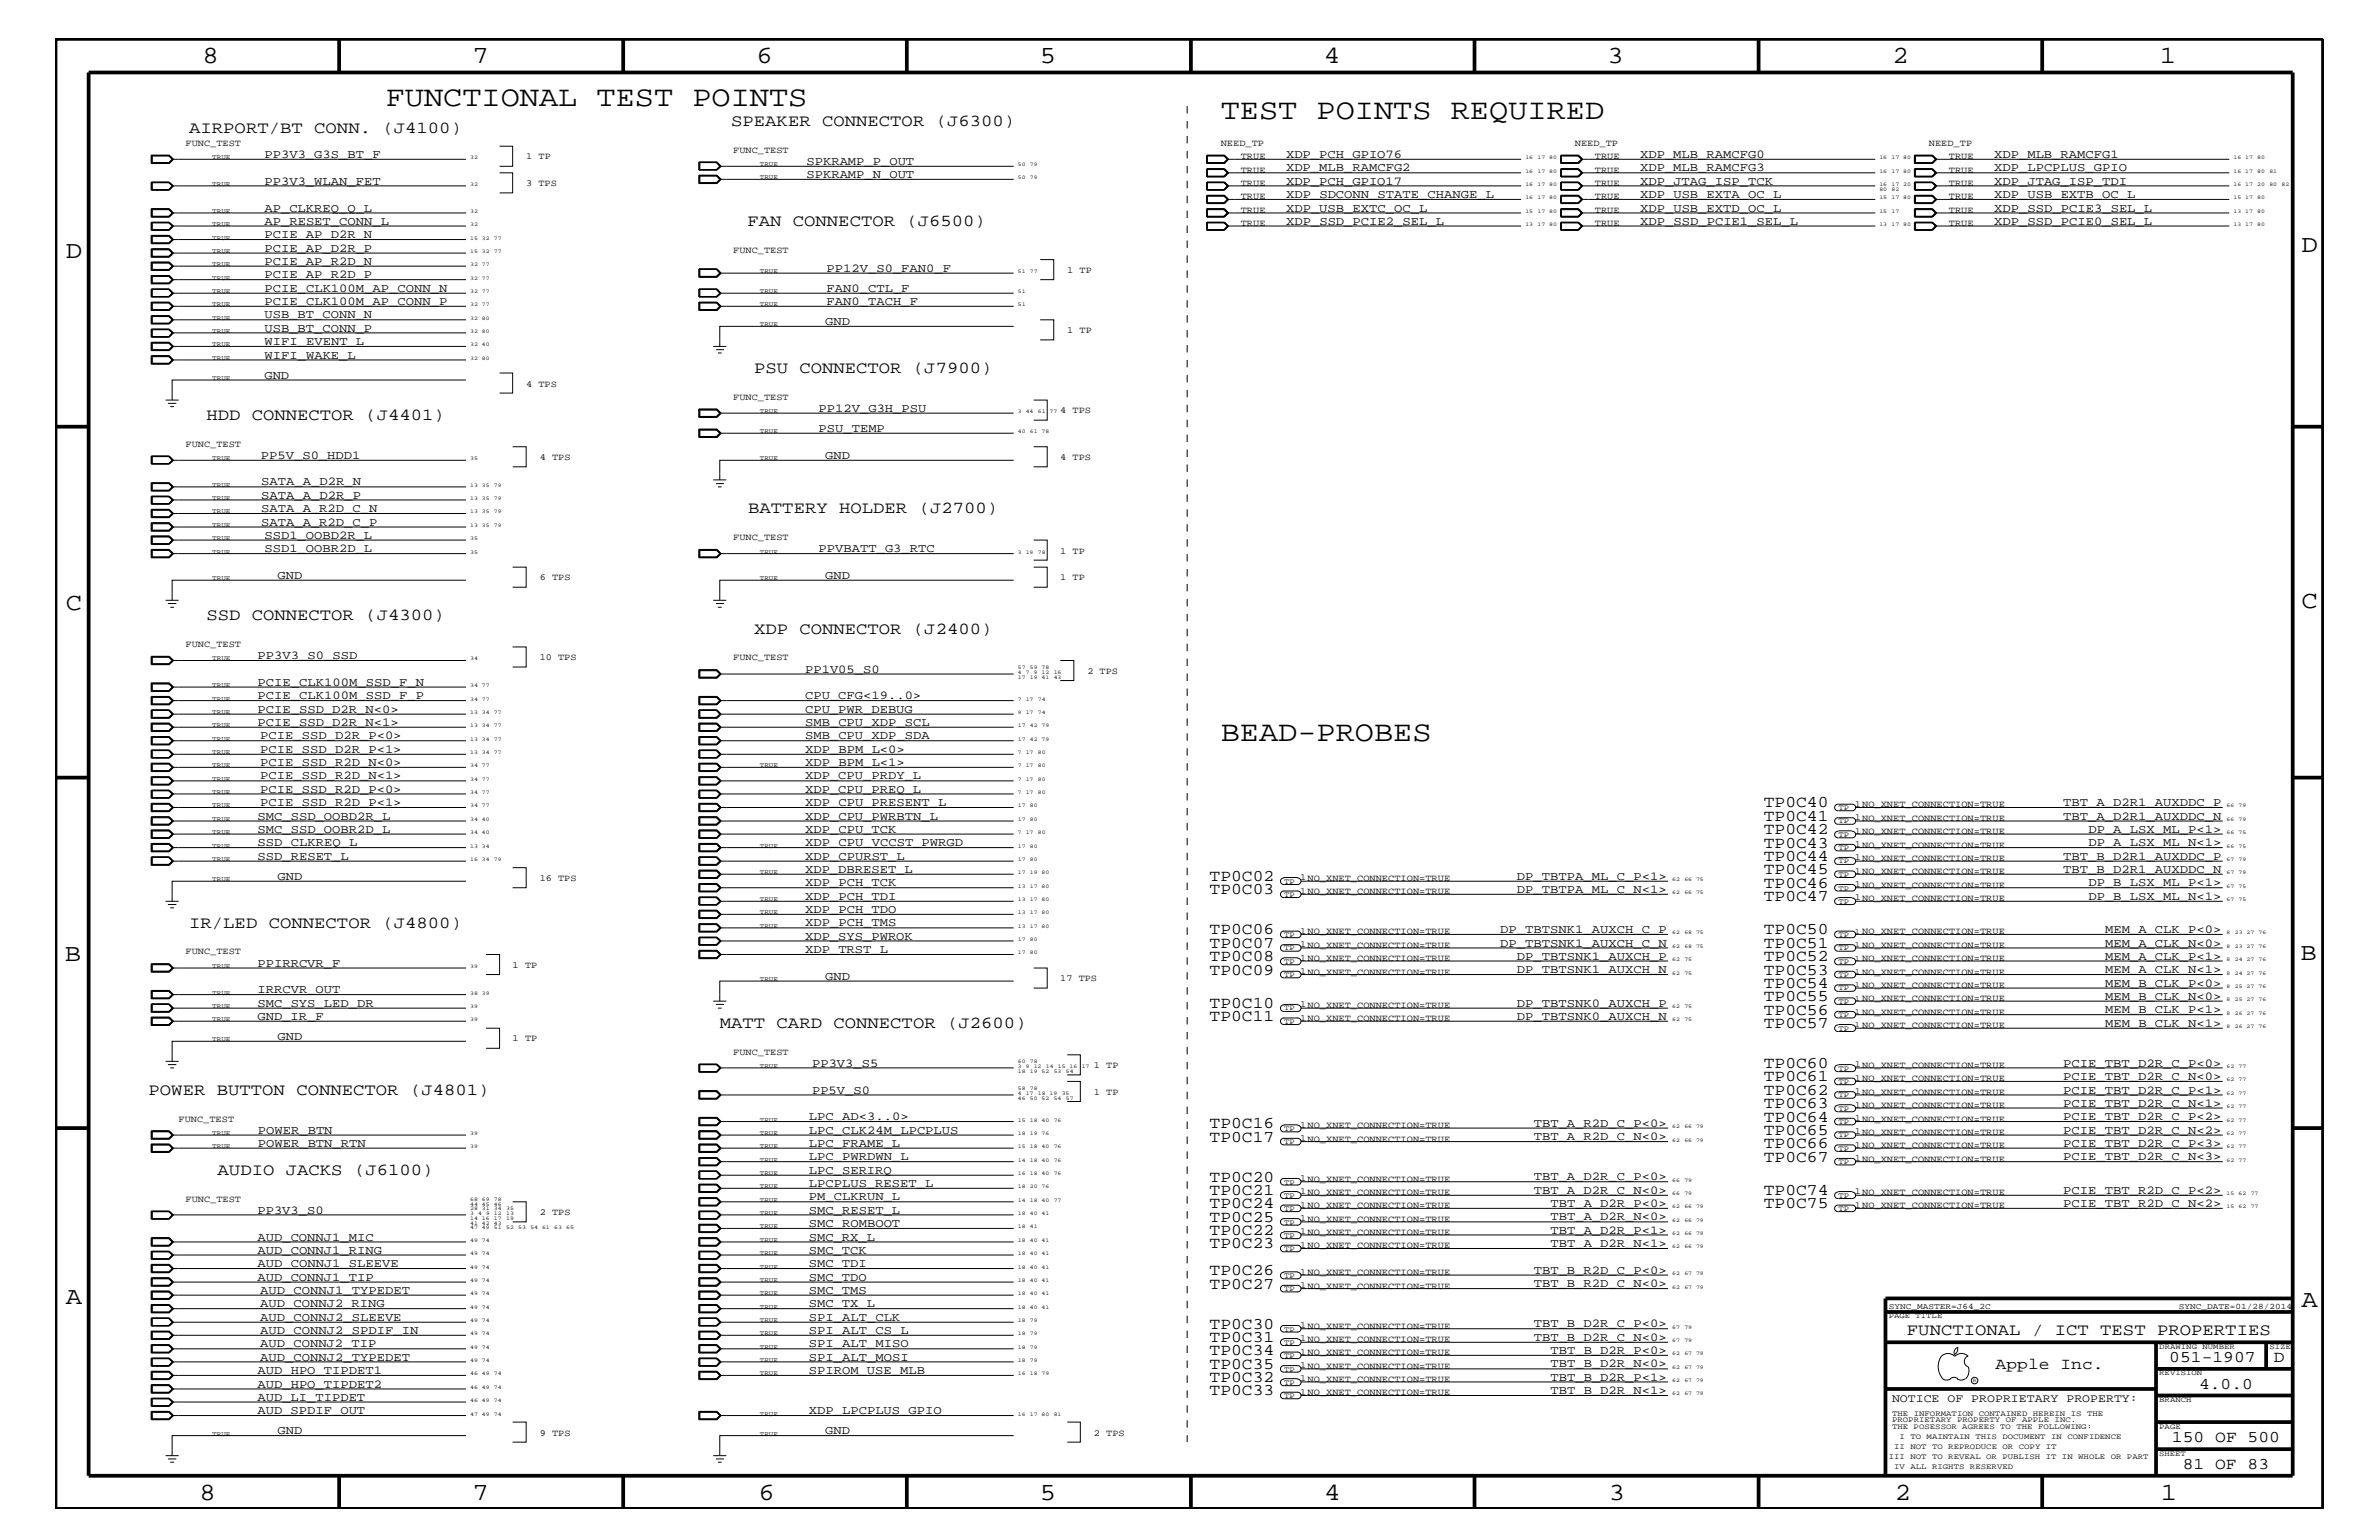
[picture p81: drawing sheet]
<svg xmlns="http://www.w3.org/2000/svg" width="432mm" height="279mm" viewBox="0 0 432 279" stroke-linecap="round" stroke-linejoin="round" font-family="sans-serif">
<defs><g id="words">
<g font-size="5.2">
<text x="70" y="19.2">FUNCTIONAL TEST POINTS</text>
<text x="221.6" y="21.6">TEST POINTS REQUIRED</text>
<text x="221.6" y="134.4">BEAD-PROBES</text>
</g>
<g font-size="4.5">
<text x="36.7" y="11.5">8</text>
<text x="85.8" y="11.5">7</text>
<text x="137.3" y="11.5">6</text>
<text x="188.7" y="11.5">5</text>
<text x="240.3" y="11.5">4</text>
<text x="291.8" y="11.5">3</text>
<text x="343.5" y="11.5">2</text>
<text x="392" y="11.5">1</text>
<text x="11.9" y="46.8">D</text>
<text x="417.7" y="45.7">D</text>
<text x="11.9" y="110.6">C</text>
<text x="417.7" y="110.3">C</text>
<text x="11.8" y="174.3">B</text>
<text x="417.6" y="174.2">B</text>
<text x="11.9" y="236.7">A</text>
<text x="417.7" y="237.1">A</text>
<text x="36.2" y="272.1">8</text>
<text x="85.8" y="272.1">7</text>
<text x="137.7" y="272.1">6</text>
<text x="188.7" y="272.1">5</text>
<text x="240.4" y="272.1">4</text>
<text x="292" y="272.1">3</text>
<text x="343.9" y="272.1">2</text>
<text x="392.2" y="272.1">1</text>
</g>
<g font-size="3">
<text x="132.7" y="22.9">SPEAKER CONNECTOR (J6300)</text>
<text x="34.3" y="24.1">AIRPORT/BT CONN. (J4100)</text>
<text x="135.7" y="41">FAN CONNECTOR (J6500)</text>
<text x="136.9" y="67.7">PSU CONNECTOR (J7900)</text>
<text x="37.5" y="76.2">HDD CONNECTOR (J4401)</text>
<text x="135.8" y="93.2">BATTERY HOLDER (J2700)</text>
<text x="37.5" y="112.6">SSD CONNECTOR (J4300)</text>
<text x="136.9" y="115">XDP CONNECTOR (J2400)</text>
<text x="320.1" y="146.5">TP0C40</text>
<text x="320.1" y="149">TP0C41</text>
<text x="320.1" y="151.3">TP0C42</text>
<text x="320.1" y="153.8">TP0C43</text>
<text x="219.5" y="159.9">TP0C02</text>
<text x="320.1" y="158.6">TP0C45</text>
<text x="320.1" y="156.2">TP0C44</text>
<text x="320.1" y="161.1">TP0C46</text>
<text x="219.5" y="162.2">TP0C03</text>
<text x="320.1" y="163.5">TP0C47</text>
<text x="34.3" y="168.3">IR/LED CONNECTOR (J4800)</text>
<text x="219.5" y="172">TP0C07</text>
<text x="219.5" y="169.5">TP0C06</text>
<text x="320.1" y="169.5">TP0C50</text>
<text x="320.1" y="172">TP0C51</text>
<text x="219.5" y="176.8">TP0C09</text>
<text x="219.5" y="174.4">TP0C08</text>
<text x="320.1" y="174.4">TP0C52</text>
<text x="320.1" y="176.8">TP0C53</text>
<text x="320.1" y="179.3">TP0C54</text>
<text x="219.5" y="185.3">TP0C11</text>
<text x="219.5" y="182.9">TP0C10</text>
<text x="320.1" y="181.6">TP0C55</text>
<text x="320.1" y="184.1">TP0C56</text>
<text x="130.6" y="186.5">MATT CARD CONNECTOR (J2600)</text>
<text x="320.1" y="186.5">TP0C57</text>
<text x="320.1" y="196.2">TP0C61</text>
<text x="320.1" y="193.7">TP0C60</text>
<text x="27" y="198.7">POWER BUTTON CONNECTOR (J4801)</text>
<text x="320.1" y="201">TP0C63</text>
<text x="320.1" y="198.7">TP0C62</text>
<text x="320.1" y="203.5">TP0C64</text>
<text x="219.5" y="204.7">TP0C16</text>
<text x="219.5" y="207.1">TP0C17</text>
<text x="320.1" y="205.9">TP0C65</text>
<text x="320.1" y="208.3">TP0C66</text>
<text x="39.5" y="213.2">AUDIO JACKS (J6100)</text>
<text x="219.5" y="214.4">TP0C20</text>
<text x="320.1" y="210.8">TP0C67</text>
<text x="219.5" y="216.9">TP0C21</text>
<text x="219.5" y="219.2">TP0C24</text>
<text x="219.5" y="221.7">TP0C25</text>
<text x="320.1" y="216.9">TP0C74</text>
<text x="320.1" y="219.2">TP0C75</text>
<text x="219.5" y="224.1">TP0C22</text>
<text x="219.5" y="226.5">TP0C23</text>
<text x="219.5" y="231.3">TP0C26</text>
<text x="219.5" y="233.8">TP0C27</text>
<text x="219.5" y="243.5">TP0C31</text>
<text x="219.5" y="241.1">TP0C30</text>
<text x="219.5" y="245.9">TP0C34</text>
<text x="346.1" y="242.3">FUNCTIONAL / ICT TEST PROPERTIES</text>
<text x="219.5" y="248.4">TP0C35</text>
<text x="219.5" y="250.7">TP0C32</text>
<text x="362.2" y="248.4">Apple Inc.</text>
<text x="393.7" y="247.1">051-1907</text>
<text x="399.2" y="252">4.0.0</text>
<text x="412.7" y="247.1">D</text>
<text x="219.5" y="253.2">TP0C33</text>
<text x="394.2" y="261.6">150 OF 500</text>
<text x="396.2" y="266.6">81 OF 83</text>
</g>
<g font-size="2.2">
<text x="48" y="28.6">PP3V3_G3S_BT_F</text>
<text x="146.4" y="29.9">SPKRAMP_P_OUT</text>
<text x="233.4" y="28.6">XDP_PCH_GPIO76</text>
<text x="297.7" y="28.6">XDP_MLB_RAMCFG0</text>
<text x="361.9" y="28.6">XDP_MLB_RAMCFG1</text>
<text x="48" y="33.6">PP3V3_WLAN_FET</text>
<text x="146.4" y="32.3">SPKRAMP_N_OUT</text>
<text x="233.4" y="35.9">XDP_SDCONN_STATE_CHANGE_L</text>
<text x="233.4" y="33.6">XDP_PCH_GPIO17</text>
<text x="233.4" y="31.1">XDP_MLB_RAMCFG2</text>
<text x="297.7" y="35.9">XDP_USB_EXTA_OC_L</text>
<text x="297.7" y="33.6">XDP_JTAG_ISP_TCK</text>
<text x="297.7" y="31.1">XDP_MLB_RAMCFG3</text>
<text x="361.9" y="33.6">XDP_JTAG_ISP_TDI</text>
<text x="361.9" y="35.9">XDP_USB_EXTB_OC_L</text>
<text x="361.9" y="31.1">XDP_LPCPLUS_GPIO</text>
<text x="48" y="38.4">AP_CLKREQ_Q_L</text>
<text x="48" y="40.8">AP_RESET_CONN_L</text>
<text x="233.4" y="40.8">XDP_SSD_PCIE2_SEL_L</text>
<text x="233.4" y="38.4">XDP_USB_EXTC_OC_L</text>
<text x="297.7" y="40.8">XDP_SSD_PCIE1_SEL_L</text>
<text x="297.7" y="38.4">XDP_USB_EXTD_OC_L</text>
<text x="361.9" y="40.8">XDP_SSD_PCIE0_SEL_L</text>
<text x="361.9" y="38.4">XDP_SSD_PCIE3_SEL_L</text>
<text x="48" y="45.7">PCIE_AP_D2R_P</text>
<text x="48" y="43.2">PCIE_AP_D2R_N</text>
<text x="48" y="52.9">PCIE_CLK100M_AP_CONN_N</text>
<text x="48" y="48">PCIE_AP_R2D_N</text>
<text x="48" y="50.5">PCIE_AP_R2D_P</text>
<text x="150" y="49.3">PP12V_S0_FAN0_F</text>
<text x="150" y="52.9">FAN0_CTL_F</text>
<text x="48" y="57.8">USB_BT_CONN_N</text>
<text x="48" y="55.3">PCIE_CLK100M_AP_CONN_P</text>
<text x="149.8" y="59">GND</text>
<text x="150" y="55.3">FAN0_TACH_F</text>
<text x="48" y="62.6">WIFI_EVENT_L</text>
<text x="48" y="60.2">USB_BT_CONN_P</text>
<text x="48" y="65.1">WIFI_WAKE_L</text>
<text x="48" y="68.7">GND</text>
<text x="148.6" y="74.7">PP12V_G3H_PSU</text>
<text x="47.3" y="83.3">PP5V_S0_HDD1</text>
<text x="148.6" y="78.3">PSU_TEMP</text>
<text x="149.8" y="83.3">GND</text>
<text x="47.4" y="88.1">SATA_A_D2R_N</text>
<text x="47.4" y="90.5">SATA_A_D2R_P</text>
<text x="47.4" y="92.9">SATA_A_R2D_C_N</text>
<text x="47.4" y="95.4">SATA_A_R2D_C_P</text>
<text x="48" y="97.7">SSD1_OOBD2R_L</text>
<text x="48" y="100.2">SSD1_OOBR2D_L</text>
<text x="148.6" y="100.2">PPVBATT_G3_RTC</text>
<text x="50.4" y="105">GND</text>
<text x="149.8" y="105">GND</text>
<text x="46.7" y="119.6">PP3V3_S0_SSD</text>
<text x="46.7" y="124.4">PCIE_CLK100M_SSD_F_N</text>
<text x="146.1" y="122">PP1V05_S0</text>
<text x="46.7" y="126.9">PCIE_CLK100M_SSD_F_P</text>
<text x="46.7" y="131.7">PCIE_SSD_D2R_N&lt;1&gt;</text>
<text x="46.7" y="129.3">PCIE_SSD_D2R_N&lt;0&gt;</text>
<text x="146.1" y="131.7">SMB_CPU_XDP_SCL</text>
<text x="146.1" y="126.9">CPU_CFG&lt;19..0&gt;</text>
<text x="146.1" y="129.3">CPU_PWR_DEBUG</text>
<text x="47.2" y="136.6">PCIE_SSD_D2R_P&lt;1&gt;</text>
<text x="47.2" y="134.1">PCIE_SSD_D2R_P&lt;0&gt;</text>
<text x="146.1" y="136.6">XDP_BPM_L&lt;0&gt;</text>
<text x="146.1" y="134.1">SMB_CPU_XDP_SDA</text>
<text x="47.2" y="143.9">PCIE_SSD_R2D_P&lt;0&gt;</text>
<text x="47.2" y="139">PCIE_SSD_R2D_N&lt;0&gt;</text>
<text x="47.2" y="141.4">PCIE_SSD_R2D_N&lt;1&gt;</text>
<text x="146.1" y="139">XDP_BPM_L&lt;1&gt;</text>
<text x="146.1" y="141.4">XDP_CPU_PRDY_L</text>
<text x="146.1" y="143.9">XDP_CPU_PREQ_L</text>
<text x="46.7" y="148.7">SMC_SSD_OOBD2R_L</text>
<text x="47.2" y="146.2">PCIE_SSD_R2D_P&lt;1&gt;</text>
<text x="146.1" y="148.7">XDP_CPU_PWRBTN_L</text>
<text x="146.1" y="146.2">XDP_CPU_PRESENT_L</text>
<text x="374.5" y="146.2">TBT_A_D2R1_AUXDDC_P</text>
<text x="374.5" y="148.7">TBT_A_D2R1_AUXDDC_N</text>
<text x="46.7" y="153.5">SSD_CLKREQ_L</text>
<text x="46.7" y="156">SSD_RESET_L</text>
<text x="46.7" y="151.1">SMC_SSD_OOBR2D_L</text>
<text x="146.1" y="156">XDP_CPURST_L</text>
<text x="146.1" y="153.5">XDP_CPU_VCCST_PWRGD</text>
<text x="146.1" y="151.1">XDP_CPU_TCK</text>
<text x="374.5" y="156">TBT_B_D2R1_AUXDDC_P</text>
<text x="379.1" y="153.5">DP_A_LSX_ML_N&lt;1&gt;</text>
<text x="379.1" y="151.1">DP_A_LSX_ML_P&lt;1&gt;</text>
<text x="50.4" y="159.6">GND</text>
<text x="146.1" y="160.8">XDP_PCH_TCK</text>
<text x="146.1" y="158.4">XDP_DBRESET_L</text>
<text x="275.3" y="159.6">DP_TBTPA_ML_C_P&lt;1&gt;</text>
<text x="275.3" y="162">DP_TBTPA_ML_C_N&lt;1&gt;</text>
<text x="374.5" y="158.4">TBT_B_D2R1_AUXDDC_N</text>
<text x="379.1" y="160.8">DP_B_LSX_ML_P&lt;1&gt;</text>
<text x="146.1" y="165.6">XDP_PCH_TDO</text>
<text x="146.1" y="163.3">XDP_PCH_TDI</text>
<text x="379.1" y="163.3">DP_B_LSX_ML_N&lt;1&gt;</text>
<text x="146.1" y="172.9">XDP_TRST_L</text>
<text x="146.1" y="170.5">XDP_SYS_PWROK</text>
<text x="146.1" y="168.1">XDP_PCH_TMS</text>
<text x="272.3" y="169.3">DP_TBTSNK1_AUXCH_C_P</text>
<text x="272.3" y="171.7">DP_TBTSNK1_AUXCH_C_N</text>
<text x="382.1" y="171.7">MEM_A_CLK_N&lt;0&gt;</text>
<text x="382.1" y="169.3">MEM_A_CLK_P&lt;0&gt;</text>
<text x="46.7" y="175.4">PPIRRCVR_F</text>
<text x="149.8" y="177.7">GND</text>
<text x="275.3" y="174.2">DP_TBTSNK1_AUXCH_P</text>
<text x="275.3" y="176.6">DP_TBTSNK1_AUXCH_N</text>
<text x="382.1" y="174.2">MEM_A_CLK_P&lt;1&gt;</text>
<text x="382.1" y="176.6">MEM_A_CLK_N&lt;1&gt;</text>
<text x="382.1" y="179">MEM_B_CLK_P&lt;0&gt;</text>
<text x="46.7" y="180.2">IRRCVR_OUT</text>
<text x="46.7" y="185">GND_IR_F</text>
<text x="46.7" y="182.7">SMC_SYS_LED_DR</text>
<text x="275.3" y="185">DP_TBTSNK0_AUXCH_N</text>
<text x="275.3" y="182.7">DP_TBTSNK0_AUXCH_P</text>
<text x="382.1" y="183.8">MEM_B_CLK_P&lt;1&gt;</text>
<text x="382.1" y="181.4">MEM_B_CLK_N&lt;0&gt;</text>
<text x="50.4" y="188.7">GND</text>
<text x="382.1" y="186.3">MEM_B_CLK_N&lt;1&gt;</text>
<text x="147.4" y="193.6">PP3V3_S5</text>
<text x="374.5" y="195.9">PCIE_TBT_D2R_C_N&lt;0&gt;</text>
<text x="374.5" y="193.6">PCIE_TBT_D2R_C_P&lt;0&gt;</text>
<text x="146.8" y="203.2">LPC_AD&lt;3..0&gt;</text>
<text x="147.4" y="198.4">PP5V_S0</text>
<text x="374.5" y="203.2">PCIE_TBT_D2R_C_P&lt;2&gt;</text>
<text x="374.5" y="200.9">PCIE_TBT_D2R_C_N&lt;1&gt;</text>
<text x="374.5" y="198.4">PCIE_TBT_D2R_C_P&lt;1&gt;</text>
<text x="46.8" y="208.1">POWER_BTN_RTN</text>
<text x="46.8" y="205.7">POWER_BTN</text>
<text x="146.8" y="208.1">LPC_FRAME_L</text>
<text x="146.8" y="205.7">LPC_CLK24M_LPCPLUS</text>
<text x="278.4" y="206.9">TBT_A_R2D_C_N&lt;0&gt;</text>
<text x="278.4" y="204.4">TBT_A_R2D_C_P&lt;0&gt;</text>
<text x="374.5" y="205.7">PCIE_TBT_D2R_C_N&lt;2&gt;</text>
<text x="374.5" y="208.1">PCIE_TBT_D2R_C_P&lt;3&gt;</text>
<text x="146.8" y="215.3">LPCPLUS_RESET_L</text>
<text x="146.8" y="213">LPC_SERIRQ</text>
<text x="146.8" y="210.5">LPC_PWRDWN_L</text>
<text x="278.4" y="214.2">TBT_A_D2R_C_P&lt;0&gt;</text>
<text x="374.5" y="210.5">PCIE_TBT_D2R_C_N&lt;3&gt;</text>
<text x="46.7" y="220.2">PP3V3_S0</text>
<text x="146.8" y="217.8">PM_CLKRUN_L</text>
<text x="146.8" y="220.2">SMC_RESET_L</text>
<text x="278.4" y="216.6">TBT_A_D2R_C_N&lt;0&gt;</text>
<text x="281.4" y="219">TBT_A_D2R_P&lt;0&gt;</text>
<text x="281.4" y="221.4">TBT_A_D2R_N&lt;0&gt;</text>
<text x="374.5" y="216.6">PCIE_TBT_R2D_C_P&lt;2&gt;</text>
<text x="374.5" y="219">PCIE_TBT_R2D_C_N&lt;2&gt;</text>
<text x="46.7" y="227.5">AUD_CONNJ1_RING</text>
<text x="46.7" y="225.1">AUD_CONNJ1_MIC</text>
<text x="146.8" y="222.6">SMC_ROMBOOT</text>
<text x="146.8" y="225.1">SMC_RX_L</text>
<text x="146.8" y="227.5">SMC_TCK</text>
<text x="281.4" y="226.3">TBT_A_D2R_N&lt;1&gt;</text>
<text x="281.4" y="223.9">TBT_A_D2R_P&lt;1&gt;</text>
<text x="46.7" y="232.4">AUD_CONNJ1_TIP</text>
<text x="46.7" y="229.9">AUD_CONNJ1_SLEEVE</text>
<text x="146.8" y="229.9">SMC_TDI</text>
<text x="146.8" y="232.4">SMC_TDO</text>
<text x="278.4" y="233.5">TBT_B_R2D_C_N&lt;0&gt;</text>
<text x="278.4" y="231.1">TBT_B_R2D_C_P&lt;0&gt;</text>
<text x="47.2" y="239.6">AUD_CONNJ2_SLEEVE</text>
<text x="47.2" y="237.2">AUD_CONNJ2_RING</text>
<text x="47.2" y="234.7">AUD_CONNJ1_TYPEDET</text>
<text x="146.8" y="234.7">SMC_TMS</text>
<text x="146.8" y="237.2">SMC_TX_L</text>
<text x="146.8" y="239.6">SPI_ALT_CLK</text>
<text x="47.2" y="244.5">AUD_CONNJ2_TIP</text>
<text x="47.2" y="242">AUD_CONNJ2_SPDIF_IN</text>
<text x="146.8" y="242">SPI_ALT_CS_L</text>
<text x="146.8" y="244.5">SPI_ALT_MISO</text>
<text x="278.4" y="240.8">TBT_B_D2R_C_P&lt;0&gt;</text>
<text x="278.4" y="243.3">TBT_B_D2R_C_N&lt;0&gt;</text>
<text x="281.4" y="245.6">TBT_B_D2R_P&lt;0&gt;</text>
<text x="46.7" y="251.7">AUD_HPO_TIPDET2</text>
<text x="46.7" y="249.3">AUD_HPO_TIPDET1</text>
<text x="47.2" y="246.9">AUD_CONNJ2_TYPEDET</text>
<text x="146.8" y="246.9">SPI_ALT_MOSI</text>
<text x="146.8" y="249.3">SPIROM_USE_MLB</text>
<text x="281.4" y="250.6">TBT_B_D2R_P&lt;1&gt;</text>
<text x="281.4" y="248.1">TBT_B_D2R_N&lt;0&gt;</text>
<text x="46.7" y="256.6">AUD_SPDIF_OUT</text>
<text x="46.7" y="254.2">AUD_LI_TIPDET</text>
<text x="146.8" y="256.6">XDP_LPCPLUS_GPIO</text>
<text x="281.4" y="252.9">TBT_B_D2R_N&lt;1&gt;</text>
<text x="50.4" y="260.2">GND</text>
<text x="149.8" y="260.2">GND</text>
</g>
<text font-size="2.1" x="343.4" y="254.4">NOTICE OF PROPRIETARY PROPERTY:</text>
<g font-size="1.7">
<text x="33.7" y="26.5">FUNC_TEST</text>
<text x="95.5" y="28.9">1 TP</text>
<text x="133.1" y="27.7">FUNC_TEST</text>
<text x="221.6" y="26.5">NEED_TP</text>
<text x="225.2" y="28.9">TRUE</text>
<text x="285.8" y="26.5">NEED_TP</text>
<text x="289.5" y="28.9">TRUE</text>
<text x="350.1" y="26.5">NEED_TP</text>
<text x="353.7" y="28.9">TRUE</text>
<text x="95.5" y="33.7">3 TPS</text>
<text x="225.2" y="33.7">TRUE</text>
<text x="225.2" y="31.4">TRUE</text>
<text x="289.5" y="33.7">TRUE</text>
<text x="289.5" y="31.4">TRUE</text>
<text x="353.7" y="33.7">TRUE</text>
<text x="353.7" y="31.4">TRUE</text>
<text x="225.2" y="38.6">TRUE</text>
<text x="225.2" y="36.2">TRUE</text>
<text x="225.2" y="41">TRUE</text>
<text x="289.5" y="41">TRUE</text>
<text x="289.5" y="38.6">TRUE</text>
<text x="289.5" y="36.2">TRUE</text>
<text x="353.7" y="41">TRUE</text>
<text x="353.7" y="38.6">TRUE</text>
<text x="353.7" y="36.2">TRUE</text>
<text x="133.1" y="45.9">FUNC_TEST</text>
<text x="193.7" y="49.6">1 TP</text>
<text x="193.7" y="60.4">1 TP</text>
<text x="95.5" y="70.1">4 TPS</text>
<text x="133.1" y="72.6">FUNC_TEST</text>
<text x="192.4" y="75">4 TPS</text>
<text x="33.7" y="81.1">FUNC_TEST</text>
<text x="98" y="83.5">4 TPS</text>
<text x="192.4" y="83.5">4 TPS</text>
<text x="133.1" y="98">FUNC_TEST</text>
<text x="192.4" y="100.4">1 TP</text>
<text x="98" y="105.3">6 TPS</text>
<text x="192.4" y="105.3">1 TP</text>
<text x="33.7" y="117.4">FUNC_TEST</text>
<text x="98" y="119.8">10 TPS</text>
<text x="133.1" y="119.8">FUNC_TEST</text>
<text x="197.4" y="122.3">2 TPS</text>
<text x="336.6" y="146.4">1NO_XNET_CONNECTION=TRUE</text>
<text x="336.6" y="148.8">1NO_XNET_CONNECTION=TRUE</text>
<text x="336.6" y="151.2">1NO_XNET_CONNECTION=TRUE</text>
<text x="336.6" y="153.7">1NO_XNET_CONNECTION=TRUE</text>
<text x="98" y="159.9">16 TPS</text>
<text x="236" y="159.7">1NO_XNET_CONNECTION=TRUE</text>
<text x="336.6" y="158.5">1NO_XNET_CONNECTION=TRUE</text>
<text x="336.6" y="156.1">1NO_XNET_CONNECTION=TRUE</text>
<text x="336.6" y="160.9">1NO_XNET_CONNECTION=TRUE</text>
<text x="236" y="162.2">1NO_XNET_CONNECTION=TRUE</text>
<text x="336.6" y="163.4">1NO_XNET_CONNECTION=TRUE</text>
<text x="33.7" y="173.2">FUNC_TEST</text>
<text x="236" y="171.8">1NO_XNET_CONNECTION=TRUE</text>
<text x="236" y="169.4">1NO_XNET_CONNECTION=TRUE</text>
<text x="338" y="169.5">NO_XNET_CONNECTION=TRUE</text>
<text x="338" y="172">NO_XNET_CONNECTION=TRUE</text>
<text x="93" y="175.6">1 TP</text>
<text x="192.4" y="178">17 TPS</text>
<text x="236" y="176.7">1NO_XNET_CONNECTION=TRUE</text>
<text x="236" y="174.3">1NO_XNET_CONNECTION=TRUE</text>
<text x="338" y="174.4">NO_XNET_CONNECTION=TRUE</text>
<text x="338" y="176.8">NO_XNET_CONNECTION=TRUE</text>
<text x="338" y="179.3">NO_XNET_CONNECTION=TRUE</text>
<text x="236" y="185.2">1NO_XNET_CONNECTION=TRUE</text>
<text x="236" y="182.7">1NO_XNET_CONNECTION=TRUE</text>
<text x="338" y="181.6">NO_XNET_CONNECTION=TRUE</text>
<text x="338" y="184.1">NO_XNET_CONNECTION=TRUE</text>
<text x="93" y="188.9">1 TP</text>
<text x="133.1" y="191.4">FUNC_TEST</text>
<text x="338" y="186.5">NO_XNET_CONNECTION=TRUE</text>
<text x="198.5" y="193.7">1 TP</text>
<text x="336.6" y="196.1">1NO_XNET_CONNECTION=TRUE</text>
<text x="336.6" y="193.7">1NO_XNET_CONNECTION=TRUE</text>
<text x="32.4" y="203.5">FUNC_TEST</text>
<text x="198.5" y="198.7">1 TP</text>
<text x="336.6" y="200.9">1NO_XNET_CONNECTION=TRUE</text>
<text x="336.6" y="198.5">1NO_XNET_CONNECTION=TRUE</text>
<text x="336.6" y="203.4">1NO_XNET_CONNECTION=TRUE</text>
<text x="236" y="204.6">1NO_XNET_CONNECTION=TRUE</text>
<text x="236" y="207">1NO_XNET_CONNECTION=TRUE</text>
<text x="336.6" y="205.8">1NO_XNET_CONNECTION=TRUE</text>
<text x="336.6" y="208.2">1NO_XNET_CONNECTION=TRUE</text>
<text x="236" y="214.2">1NO_XNET_CONNECTION=TRUE</text>
<text x="336.6" y="210.7">1NO_XNET_CONNECTION=TRUE</text>
<text x="33.7" y="218">FUNC_TEST</text>
<text x="98" y="220.4">2 TPS</text>
<text x="236" y="216.7">1NO_XNET_CONNECTION=TRUE</text>
<text x="236" y="219.1">1NO_XNET_CONNECTION=TRUE</text>
<text x="236" y="221.5">1NO_XNET_CONNECTION=TRUE</text>
<text x="336.6" y="216.7">1NO_XNET_CONNECTION=TRUE</text>
<text x="336.6" y="219.1">1NO_XNET_CONNECTION=TRUE</text>
<text x="236" y="224">1NO_XNET_CONNECTION=TRUE</text>
<text x="236" y="226.4">1NO_XNET_CONNECTION=TRUE</text>
<text x="236" y="231.3">1NO_XNET_CONNECTION=TRUE</text>
<text x="236" y="233.7">1NO_XNET_CONNECTION=TRUE</text>
<text x="236" y="243.4">1NO_XNET_CONNECTION=TRUE</text>
<text x="236" y="240.9">1NO_XNET_CONNECTION=TRUE</text>
<text x="236" y="245.8">1NO_XNET_CONNECTION=TRUE</text>
<text x="236" y="248.2">1NO_XNET_CONNECTION=TRUE</text>
<text x="236" y="250.6">1NO_XNET_CONNECTION=TRUE</text>
<text x="236" y="253.1">1NO_XNET_CONNECTION=TRUE</text>
<text x="98" y="260.5">9 TPS</text>
<text x="198.5" y="260.5">2 TPS</text>
</g>
<g font-size="1.5">
<text x="342.8" y="237.4">SYNC_MASTER=J64_2C</text>
<text x="395.5" y="237.4">SYNC_DATE=01/28/2014</text>
</g>
<g font-size="1.4">
<text x="333.7" y="147">TP</text>
<text x="333.7" y="149.4">TP</text>
<text x="333.7" y="151.8">TP</text>
<text x="333.7" y="154.3">TP</text>
<text x="233.1" y="160.3">TP</text>
<text x="333.7" y="159.1">TP</text>
<text x="333.7" y="156.7">TP</text>
<text x="333.7" y="161.6">TP</text>
<text x="233.1" y="162.8">TP</text>
<text x="333.7" y="163.9">TP</text>
<text x="233.1" y="172.4">TP</text>
<text x="233.1" y="170">TP</text>
<text x="333.7" y="170">TP</text>
<text x="333.7" y="172.4">TP</text>
<text x="336.6" y="169.4">1</text>
<text x="336.6" y="171.8">1</text>
<text x="233.1" y="177.3">TP</text>
<text x="233.1" y="174.9">TP</text>
<text x="333.7" y="174.9">TP</text>
<text x="333.7" y="177.3">TP</text>
<text x="333.7" y="179.7">TP</text>
<text x="336.6" y="174.3">1</text>
<text x="336.6" y="176.7">1</text>
<text x="336.6" y="179.1">1</text>
<text x="233.1" y="185.8">TP</text>
<text x="233.1" y="183.3">TP</text>
<text x="333.7" y="182.1">TP</text>
<text x="333.7" y="184.6">TP</text>
<text x="336.6" y="181.6">1</text>
<text x="336.6" y="184">1</text>
<text x="333.7" y="187">TP</text>
<text x="336.6" y="186.4">1</text>
<text x="333.7" y="196.7">TP</text>
<text x="333.7" y="194.3">TP</text>
<text x="333.7" y="201.5">TP</text>
<text x="333.7" y="199.1">TP</text>
<text x="333.7" y="204">TP</text>
<text x="233.1" y="205.2">TP</text>
<text x="233.1" y="207.6">TP</text>
<text x="333.7" y="206.4">TP</text>
<text x="333.7" y="208.8">TP</text>
<text x="233.1" y="214.9">TP</text>
<text x="333.7" y="211.3">TP</text>
<text x="233.1" y="217.3">TP</text>
<text x="233.1" y="219.7">TP</text>
<text x="333.7" y="217.3">TP</text>
<text x="333.7" y="219.7">TP</text>
<text x="233.1" y="224.6">TP</text>
<text x="233.1" y="227">TP</text>
<text x="233.1" y="222.2">TP</text>
<text x="233.1" y="231.8">TP</text>
<text x="233.1" y="234.3">TP</text>
<text x="342.8" y="239.2">PAGE TITLE</text>
<text x="233.1" y="244">TP</text>
<text x="233.1" y="241.6">TP</text>
<text x="391.9" y="244.7">DRAWING NUMBER</text>
<text x="411.9" y="244.7">SIZE</text>
<text x="233.1" y="248.9">TP</text>
<text x="233.1" y="246.4">TP</text>
<text x="233.1" y="251.2">TP</text>
<text x="391.9" y="249.5">REVISION</text>
<text x="233.1" y="253.7">TP</text>
<text x="343.4" y="256.8">THE INFORMATION CONTAINED HEREIN IS THE</text>
<text x="391.9" y="254.4">BRANCH</text>
<text x="343.4" y="258">PROPRIETARY PROPERTY OF APPLE INC.</text>
<text x="343.4" y="259.3">THE POSESSOR AGREES TO THE FOLLOWING:</text>
<text x="343.8" y="262.9">II NOT TO REPRODUCE OR COPY IT</text>
<text x="344.8" y="261.1">I TO MAINTAIN THIS DOCUMENT IN CONFIDENCE</text>
<text x="391.9" y="259.3">PAGE</text>
<text x="342.8" y="264.7">III NOT TO REVEAL OR PUBLISH IT IN WHOLE OR PART</text>
<text x="343.8" y="266.6">IV ALL RIGHTS RESERVED</text>
<text x="391.9" y="264.1">SHEET</text>
</g>
<g font-size="1.2">
<text x="38.5" y="28.9">TRUE</text>
<text x="38.5" y="33.7">TRUE</text>
<text x="137.9" y="30.2">TRUE</text>
<text x="137.9" y="32.5">TRUE</text>
<text x="38.5" y="38.6">TRUE</text>
<text x="38.5" y="41">TRUE</text>
<text x="38.5" y="45.9">TRUE</text>
<text x="38.5" y="43.5">TRUE</text>
<text x="38.5" y="53.2">TRUE</text>
<text x="38.5" y="48.3">TRUE</text>
<text x="38.5" y="50.7">TRUE</text>
<text x="137.9" y="53.2">TRUE</text>
<text x="137.9" y="49.6">TRUE</text>
<text x="38.5" y="58">TRUE</text>
<text x="38.5" y="55.6">TRUE</text>
<text x="137.9" y="55.6">TRUE</text>
<text x="137.9" y="59.2">TRUE</text>
<text x="38.5" y="62.9">TRUE</text>
<text x="38.5" y="60.4">TRUE</text>
<text x="38.5" y="65.3">TRUE</text>
<text x="38.5" y="68.9">TRUE</text>
<text x="137.9" y="75">TRUE</text>
<text x="38.5" y="83.5">TRUE</text>
<text x="137.9" y="78.6">TRUE</text>
<text x="137.9" y="83.5">TRUE</text>
<text x="38.5" y="88.3">TRUE</text>
<text x="38.5" y="90.7">TRUE</text>
<text x="38.5" y="93.2">TRUE</text>
<text x="38.5" y="95.6">TRUE</text>
<text x="38.5" y="98">TRUE</text>
<text x="38.5" y="100.4">TRUE</text>
<text x="137.9" y="100.4">TRUE</text>
<text x="38.5" y="105.3">TRUE</text>
<text x="137.9" y="105.3">TRUE</text>
<text x="38.5" y="119.8">TRUE</text>
<text x="38.5" y="124.7">TRUE</text>
<text x="38.5" y="127.1">TRUE</text>
<text x="38.5" y="131.9">TRUE</text>
<text x="38.5" y="129.6">TRUE</text>
<text x="38.5" y="136.8">TRUE</text>
<text x="38.5" y="134.4">TRUE</text>
<text x="38.5" y="139.2">TRUE</text>
<text x="38.5" y="141.7">TRUE</text>
<text x="137.9" y="139.2">TRUE</text>
<text x="38.5" y="146.5">TRUE</text>
<text x="38.5" y="144">TRUE</text>
<text x="38.5" y="149">TRUE</text>
<text x="38.5" y="153.8">TRUE</text>
<text x="38.5" y="151.3">TRUE</text>
<text x="137.9" y="153.8">TRUE</text>
<text x="38.5" y="156.2">TRUE</text>
<text x="38.5" y="159.9">TRUE</text>
<text x="137.9" y="158.6">TRUE</text>
<text x="137.9" y="165.9">TRUE</text>
<text x="137.9" y="163.5">TRUE</text>
<text x="137.9" y="168.3">TRUE</text>
<text x="38.5" y="175.6">TRUE</text>
<text x="137.9" y="178">TRUE</text>
<text x="38.5" y="180.5">TRUE</text>
<text x="38.5" y="185.3">TRUE</text>
<text x="38.5" y="182.9">TRUE</text>
<text x="38.5" y="188.9">TRUE</text>
<text x="137.9" y="193.7">TRUE</text>
<text x="137.9" y="203.5">TRUE</text>
<text x="38.5" y="208.3">TRUE</text>
<text x="38.5" y="205.9">TRUE</text>
<text x="137.9" y="208.3">TRUE</text>
<text x="137.9" y="205.9">TRUE</text>
<text x="137.9" y="210.8">TRUE</text>
<text x="137.9" y="215.6">TRUE</text>
<text x="137.9" y="213.2">TRUE</text>
<text x="137.9" y="218">TRUE</text>
<text x="137.9" y="220.4">TRUE</text>
<text x="137.9" y="222.9">TRUE</text>
<text x="137.9" y="225.3">TRUE</text>
<text x="137.9" y="227.7">TRUE</text>
<text x="137.9" y="230.2">TRUE</text>
<text x="137.9" y="232.6">TRUE</text>
<text x="137.9" y="235">TRUE</text>
<text x="137.9" y="237.4">TRUE</text>
<text x="137.9" y="239.9">TRUE</text>
<text x="137.9" y="242.3">TRUE</text>
<text x="137.9" y="244.7">TRUE</text>
<text x="137.9" y="247.1">TRUE</text>
<text x="137.9" y="249.5">TRUE</text>
<text x="137.9" y="256.8">TRUE</text>
<text x="38.5" y="260.5">TRUE</text>
<text x="137.9" y="260.5">TRUE</text>
</g>
<g font-size="1">
<text x="85.3" y="28.9">32</text>
<text x="276.9" y="28.9">16</text>
<text x="279.1" y="28.9">17 80</text>
<text x="341.1" y="28.9">16</text>
<text x="343.3" y="28.9">17 80</text>
<text x="405.4" y="28.9">16 17</text>
<text x="409.7" y="28.9">80</text>
<text x="85.3" y="33.7">32</text>
<text x="184.7" y="30.2">50</text>
<text x="184.7" y="32.5">50</text>
<text x="186.9" y="30.2">79</text>
<text x="186.9" y="32.5">79</text>
<text x="276.9" y="33.7">16</text>
<text x="276.9" y="31.4">16</text>
<text x="279.1" y="33.7">17 80</text>
<text x="279.1" y="31.4">17 80</text>
<text x="341.1" y="33.7">16</text>
<text x="341.1" y="34.7">80</text>
<text x="341.1" y="31.4">16</text>
<text x="343.3" y="33.7">17 20</text>
<text x="343.3" y="34.7">82</text>
<text x="343.3" y="31.4">17 80</text>
<text x="405.4" y="33.7">16 17</text>
<text x="405.4" y="31.4">16 17</text>
<text x="409.7" y="33.7">20</text>
<text x="409.7" y="31.4">80</text>
<text x="411.9" y="33.7">80</text>
<text x="411.9" y="31.4">81</text>
<text x="414.1" y="33.7">82</text>
<text x="85.3" y="38.6">32</text>
<text x="85.3" y="41">32</text>
<text x="276.9" y="41">13</text>
<text x="276.9" y="38.6">15</text>
<text x="276.9" y="36.2">16</text>
<text x="279.1" y="41">17 80</text>
<text x="279.1" y="38.6">17 80</text>
<text x="279.1" y="36.2">17 80</text>
<text x="341.1" y="41">13</text>
<text x="341.1" y="38.6">15</text>
<text x="341.1" y="36.2">15</text>
<text x="343.3" y="41">17 80</text>
<text x="343.3" y="38.6">17</text>
<text x="343.3" y="36.2">17 80</text>
<text x="405.4" y="41">13 17</text>
<text x="405.4" y="38.6">13 17</text>
<text x="405.4" y="36.2">15 17</text>
<text x="409.7" y="41">80</text>
<text x="409.7" y="38.6">80</text>
<text x="409.7" y="36.2">80</text>
<text x="85.3" y="45.9">15 32</text>
<text x="85.3" y="43.5">15 32</text>
<text x="89.7" y="45.9">77</text>
<text x="89.7" y="43.5">77</text>
<text x="85.3" y="53.2">32 77</text>
<text x="85.3" y="48.3">32 77</text>
<text x="85.3" y="50.7">32 77</text>
<text x="184.7" y="53.2">51</text>
<text x="184.7" y="49.6">51</text>
<text x="186.9" y="49.6">77</text>
<text x="85.3" y="58">32 80</text>
<text x="85.3" y="55.6">32 77</text>
<text x="184.7" y="55.6">51</text>
<text x="85.3" y="60.4">32 80</text>
<text x="85.3" y="65.3">32 80</text>
<text x="85.3" y="62.9">32 40</text>
<text x="184.7" y="75">3</text>
<text x="186.2" y="75">44</text>
<text x="188.4" y="75">61 77</text>
<text x="85.3" y="83.5">35</text>
<text x="184.7" y="78.6">40</text>
<text x="186.9" y="78.6">61 78</text>
<text x="85.3" y="88.3">13 35</text>
<text x="89.7" y="88.3">79</text>
<text x="85.3" y="90.7">13 35</text>
<text x="85.3" y="93.2">13 35</text>
<text x="85.3" y="95.6">13 35</text>
<text x="89.7" y="90.7">79</text>
<text x="89.7" y="93.2">79</text>
<text x="89.7" y="95.6">79</text>
<text x="85.3" y="98">35</text>
<text x="85.3" y="100.4">35</text>
<text x="184.7" y="100.4">3</text>
<text x="186.2" y="100.4">19</text>
<text x="188.4" y="100.4">78</text>
<text x="85.3" y="119.8">34</text>
<text x="85.3" y="124.7">34 77</text>
<text x="184.7" y="122.3">4</text>
<text x="184.7" y="123.1">17</text>
<text x="184.7" y="121.4">57</text>
<text x="186.2" y="122.3">7</text>
<text x="186.9" y="123.1">19 41</text>
<text x="186.9" y="121.4">59 78</text>
<text x="187.6" y="122.3">9</text>
<text x="189.1" y="122.3">12</text>
<text x="191.3" y="122.3">16</text>
<text x="191.3" y="123.1">43</text>
<text x="85.3" y="131.9">13 34</text>
<text x="85.3" y="129.6">13 34</text>
<text x="85.3" y="127.1">34 77</text>
<text x="89.7" y="131.9">77</text>
<text x="89.7" y="129.6">77</text>
<text x="184.7" y="131.9">17</text>
<text x="184.7" y="127.1">7</text>
<text x="184.7" y="129.6">9</text>
<text x="186.2" y="127.1">17</text>
<text x="186.2" y="129.6">17</text>
<text x="186.9" y="131.9">42 79</text>
<text x="188.4" y="127.1">74</text>
<text x="188.4" y="129.6">74</text>
<text x="85.3" y="136.8">13 34</text>
<text x="85.3" y="134.4">13 34</text>
<text x="89.7" y="136.8">77</text>
<text x="89.7" y="134.4">77</text>
<text x="184.7" y="136.8">7</text>
<text x="184.7" y="134.4">17</text>
<text x="186.2" y="136.8">17</text>
<text x="186.9" y="134.4">42 79</text>
<text x="188.4" y="136.8">80</text>
<text x="85.3" y="139.2">34 77</text>
<text x="85.3" y="141.7">34 77</text>
<text x="184.7" y="139.2">7</text>
<text x="184.7" y="141.7">7</text>
<text x="186.2" y="139.2">17</text>
<text x="186.2" y="141.7">17</text>
<text x="188.4" y="139.2">80</text>
<text x="188.4" y="141.7">80</text>
<text x="85.3" y="146.5">34 77</text>
<text x="85.3" y="144">34 77</text>
<text x="85.3" y="149">34 40</text>
<text x="184.7" y="149">17</text>
<text x="184.7" y="144">7</text>
<text x="184.7" y="146.5">17</text>
<text x="186.2" y="144">17</text>
<text x="186.9" y="149">80</text>
<text x="186.9" y="146.5">80</text>
<text x="188.4" y="144">80</text>
<text x="404.1" y="149">66</text>
<text x="404.1" y="146.5">66</text>
<text x="406.3" y="149">79</text>
<text x="406.3" y="146.5">79</text>
<text x="85.3" y="151.3">34 40</text>
<text x="85.3" y="153.8">13 34</text>
<text x="184.7" y="151.3">7</text>
<text x="184.7" y="153.8">17</text>
<text x="186.2" y="151.3">17</text>
<text x="186.9" y="153.8">80</text>
<text x="188.4" y="151.3">80</text>
<text x="404.1" y="153.8">66</text>
<text x="404.1" y="151.3">66</text>
<text x="406.3" y="153.8">75</text>
<text x="406.3" y="151.3">75</text>
<text x="85.3" y="156.2">16 34</text>
<text x="89.7" y="156.2">79</text>
<text x="184.7" y="161.1">13</text>
<text x="184.7" y="158.6">17</text>
<text x="184.7" y="156.2">17</text>
<text x="186.9" y="161.1">17 80</text>
<text x="186.9" y="158.6">19 80</text>
<text x="186.9" y="156.2">80</text>
<text x="303.5" y="159.9">62</text>
<text x="305.7" y="159.9">66 75</text>
<text x="404.1" y="161.1">67</text>
<text x="404.1" y="156.2">67</text>
<text x="404.1" y="158.6">67</text>
<text x="406.3" y="161.1">75</text>
<text x="406.3" y="156.2">79</text>
<text x="406.3" y="158.6">79</text>
<text x="184.7" y="165.9">13</text>
<text x="184.7" y="163.5">13</text>
<text x="186.9" y="165.9">17 80</text>
<text x="186.9" y="163.5">17 80</text>
<text x="303.5" y="162.2">62</text>
<text x="305.7" y="162.2">66 75</text>
<text x="404.1" y="163.5">67</text>
<text x="406.3" y="163.5">75</text>
<text x="184.7" y="173.2">17</text>
<text x="184.7" y="170.7">17</text>
<text x="184.7" y="168.3">13</text>
<text x="186.9" y="173.2">80</text>
<text x="186.9" y="170.7">80</text>
<text x="186.9" y="168.3">17 80</text>
<text x="303.5" y="169.5">62</text>
<text x="303.5" y="172">62</text>
<text x="305.7" y="169.5">68 75</text>
<text x="305.7" y="172">68 75</text>
<text x="404.1" y="172">8</text>
<text x="404.1" y="169.5">8</text>
<text x="405.6" y="172">23 27</text>
<text x="405.6" y="169.5">23 27</text>
<text x="410" y="172">76</text>
<text x="410" y="169.5">76</text>
<text x="85.3" y="175.6">39</text>
<text x="303.5" y="174.4">62</text>
<text x="303.5" y="176.8">62</text>
<text x="305.7" y="174.4">75</text>
<text x="305.7" y="176.8">75</text>
<text x="404.1" y="174.4">8</text>
<text x="404.1" y="176.8">8</text>
<text x="404.1" y="179.3">8</text>
<text x="405.6" y="174.4">24 27</text>
<text x="405.6" y="176.8">24 27</text>
<text x="405.6" y="179.3">25 27</text>
<text x="410" y="174.4">76</text>
<text x="410" y="176.8">76</text>
<text x="410" y="179.3">76</text>
<text x="85.3" y="180.5">38 39</text>
<text x="85.3" y="185.3">39</text>
<text x="85.3" y="182.9">39</text>
<text x="303.5" y="185.3">62</text>
<text x="303.5" y="182.9">62</text>
<text x="305.7" y="185.3">75</text>
<text x="305.7" y="182.9">75</text>
<text x="404.1" y="184.1">8</text>
<text x="404.1" y="181.6">8</text>
<text x="405.6" y="184.1">26 27</text>
<text x="405.6" y="181.6">25 27</text>
<text x="410" y="184.1">76</text>
<text x="410" y="181.6">76</text>
<text x="404.1" y="186.5">8</text>
<text x="405.6" y="186.5">26 27</text>
<text x="410" y="186.5">76</text>
<text x="184.7" y="197.7">58</text>
<text x="184.7" y="193.7">3</text>
<text x="184.7" y="194.7">18</text>
<text x="184.7" y="192.9">60</text>
<text x="186.2" y="193.7">9</text>
<text x="186.9" y="197.7">78</text>
<text x="186.9" y="194.7">19 52</text>
<text x="186.9" y="192.9">78</text>
<text x="187.6" y="193.7">12</text>
<text x="189.8" y="193.7">14</text>
<text x="191.3" y="194.7">53</text>
<text x="192" y="193.7">15 16</text>
<text x="193.5" y="194.7">54</text>
<text x="196.3" y="193.7">17</text>
<text x="404.1" y="196.2">62</text>
<text x="404.1" y="193.7">62</text>
<text x="406.3" y="196.2">77</text>
<text x="406.3" y="193.7">77</text>
<text x="184.7" y="203.5">15</text>
<text x="184.7" y="198.7">4</text>
<text x="184.7" y="199.5">46</text>
<text x="186.2" y="198.7">17</text>
<text x="186.9" y="203.5">18 40</text>
<text x="186.9" y="199.5">50 52</text>
<text x="188.4" y="198.7">18 19</text>
<text x="191.3" y="203.5">76</text>
<text x="191.3" y="199.5">54</text>
<text x="192.7" y="198.7">35</text>
<text x="193.5" y="199.5">57</text>
<text x="404.1" y="203.5">62</text>
<text x="404.1" y="201">62</text>
<text x="404.1" y="198.7">62</text>
<text x="406.3" y="203.5">77</text>
<text x="406.3" y="201">77</text>
<text x="406.3" y="198.7">77</text>
<text x="85.3" y="208.3">39</text>
<text x="85.3" y="205.9">39</text>
<text x="184.7" y="208.3">15</text>
<text x="184.7" y="205.9">18</text>
<text x="186.9" y="208.3">18 40</text>
<text x="186.9" y="205.9">19 76</text>
<text x="191.3" y="208.3">76</text>
<text x="303.5" y="207.1">62</text>
<text x="303.5" y="204.7">62</text>
<text x="305.7" y="207.1">66 79</text>
<text x="305.7" y="204.7">66 79</text>
<text x="404.1" y="205.9">62</text>
<text x="404.1" y="208.3">62</text>
<text x="406.3" y="205.9">77</text>
<text x="406.3" y="208.3">77</text>
<text x="184.7" y="215.6">18</text>
<text x="184.7" y="213.2">16</text>
<text x="184.7" y="210.8">14</text>
<text x="186.9" y="215.6">20 76</text>
<text x="186.9" y="213.2">18 40</text>
<text x="186.9" y="210.8">18 40</text>
<text x="191.3" y="213.2">76</text>
<text x="191.3" y="210.8">76</text>
<text x="303.5" y="214.4">66</text>
<text x="305.7" y="214.4">79</text>
<text x="404.1" y="210.8">62</text>
<text x="406.3" y="210.8">77</text>
<text x="85.3" y="220.4">3</text>
<text x="85.3" y="221.3">14 16</text>
<text x="85.3" y="219.6">28 31</text>
<text x="85.3" y="218.7">44 45</text>
<text x="85.3" y="217.9">68 69</text>
<text x="86.8" y="220.4">4</text>
<text x="88.2" y="220.4">9</text>
<text x="89.7" y="220.4">12</text>
<text x="89.7" y="221.3">17</text>
<text x="89.7" y="219.6">34</text>
<text x="89.7" y="218.7">46</text>
<text x="89.7" y="217.9">78</text>
<text x="91.9" y="220.4">13</text>
<text x="91.9" y="221.3">19</text>
<text x="91.9" y="219.6">35</text>
<text x="184.7" y="218">14</text>
<text x="184.7" y="220.4">18</text>
<text x="186.9" y="218">18 40</text>
<text x="186.9" y="220.4">40 41</text>
<text x="191.3" y="218">77</text>
<text x="303.5" y="219.2">62</text>
<text x="303.5" y="221.7">62</text>
<text x="303.5" y="216.9">66</text>
<text x="305.7" y="219.2">66 79</text>
<text x="305.7" y="221.7">66 79</text>
<text x="305.7" y="216.9">79</text>
<text x="404.1" y="216.9">15</text>
<text x="404.1" y="219.2">15</text>
<text x="406.3" y="216.9">62</text>
<text x="406.3" y="219.2">62</text>
<text x="408.5" y="216.9">77</text>
<text x="408.5" y="219.2">77</text>
<text x="85.3" y="222.2">41 42</text>
<text x="85.3" y="223">47 49</text>
<text x="85.3" y="227.7">49 74</text>
<text x="85.3" y="225.3">49 74</text>
<text x="89.7" y="222.2">43</text>
<text x="89.7" y="223">51</text>
<text x="91.9" y="223">52</text>
<text x="94.1" y="223">53</text>
<text x="96.3" y="223">54 61</text>
<text x="100.6" y="223">63</text>
<text x="102.8" y="223">65</text>
<text x="184.7" y="222.9">18</text>
<text x="184.7" y="225.3">18</text>
<text x="184.7" y="227.7">18</text>
<text x="186.9" y="222.9">41</text>
<text x="186.9" y="225.3">40 41</text>
<text x="186.9" y="227.7">40 41</text>
<text x="303.5" y="226.5">62</text>
<text x="303.5" y="224.1">62</text>
<text x="305.7" y="226.5">66 79</text>
<text x="305.7" y="224.1">66 79</text>
<text x="85.3" y="232.6">49 74</text>
<text x="85.3" y="230.2">49 74</text>
<text x="184.7" y="230.2">18</text>
<text x="184.7" y="232.6">18</text>
<text x="186.9" y="230.2">40 41</text>
<text x="186.9" y="232.6">40 41</text>
<text x="303.5" y="233.8">62</text>
<text x="303.5" y="231.3">62</text>
<text x="305.7" y="233.8">67 79</text>
<text x="305.7" y="231.3">67 79</text>
<text x="85.3" y="239.9">49 74</text>
<text x="85.3" y="237.4">49 74</text>
<text x="85.3" y="235">49 74</text>
<text x="184.7" y="235">18</text>
<text x="184.7" y="237.4">18</text>
<text x="184.7" y="239.9">18</text>
<text x="186.9" y="235">40 41</text>
<text x="186.9" y="237.4">40 41</text>
<text x="186.9" y="239.9">79</text>
<text x="85.3" y="244.7">49 74</text>
<text x="85.3" y="242.3">49 74</text>
<text x="184.7" y="242.3">18</text>
<text x="184.7" y="244.7">18</text>
<text x="186.9" y="242.3">79</text>
<text x="186.9" y="244.7">79</text>
<text x="303.5" y="241.1">67</text>
<text x="303.5" y="243.5">67</text>
<text x="303.5" y="245.9">62</text>
<text x="305.7" y="241.1">79</text>
<text x="305.7" y="243.5">79</text>
<text x="305.7" y="245.9">67 79</text>
<text x="85.3" y="252">46 49</text>
<text x="85.3" y="249.5">46 49</text>
<text x="85.3" y="247.1">49 74</text>
<text x="89.7" y="252">74</text>
<text x="89.7" y="249.5">74</text>
<text x="184.7" y="247.1">18</text>
<text x="184.7" y="249.5">16</text>
<text x="186.9" y="247.1">79</text>
<text x="186.9" y="249.5">18 79</text>
<text x="303.5" y="250.7">62</text>
<text x="303.5" y="248.4">62</text>
<text x="305.7" y="250.7">67 79</text>
<text x="305.7" y="248.4">67 79</text>
<text x="358.1" y="250.7">R</text>
<text x="85.3" y="254.4">46 49</text>
<text x="85.3" y="256.8">47 49</text>
<text x="89.7" y="254.4">74</text>
<text x="89.7" y="256.8">74</text>
<text x="184.7" y="256.8">16</text>
<text x="186.9" y="256.8">17 80</text>
<text x="191.3" y="256.8">81</text>
<text x="303.5" y="253.2">62</text>
<text x="305.7" y="253.2">67 79</text>
</g>
</g></defs>
<g fill="none" stroke="#000" stroke-width=".18">
<path d="M27.4 37.9h3.3l.8 .7-.8 .8h-3.3zM27.4 28.1h3.3l.8 .8-.8 .8h-3.3zM27.4 33h3.3l.8 .7-.8 .8h-3.3zM27.5 37.9v1.4h3.1M27.5 33v1.5M27.6 28.2v1.4h3l.7-.7-.7-.7M27.6 39.3v-1.3h3l.7 .6-.7 .7M27.6 38h3l.6 .6M27.6 28.3h3l.6 .6M30.6 33.1h-3v1.3h3M30.6 37.9l.8 .7-.8 .7M30.6 28.2h-3.1v1.5"/>
<path d="M30.6 33.1l.7 .6-.7 .7M30.6 33l.8 .7-.8 .8M30.6 33.1l.6 .6M30.6 28.2l.8 .7-.8 .8M31.2 38.6l-.6 .6h-3M31.2 33.7l-.6 .7M31.2 28.9l-.6 .6h-3M31.2 38.6h53.4M31.2 33.7h53.4M31.2 28.9h53.4M90.7 31.4h2.3v3.6h-2.3M90.7 26.5h2.3v3.7h-2.3"/>
<path d="M126.8 31.8h3.3l.8 .7-.8 .8h-3.3zM126.9 29.4v1.4M126.9 31.9h3.2l.7 .6-.7 .7h-3.2zM127 31.9v1.3M127 31.9h3l.6 .6M130 29.5h-3v1.3h3M130 29.5l.7 .7-.7 .6M130 29.5l.6 .7M130 31.9l.7 .6-.7 .7M130.1 29.4h-3.3v1.4h3.3M130.1 29.4l.8 .8-.8 .6M130.1 29.4l.7 .8-.7 .6"/>
<path d="M130.6 32.5l-.6 .6h-3M130.6 30.2l-.6 .6M130.6 30.2h53.4M130.6 32.5h53.4M219 37.9h3.3l.7 .7-.7 .8h-3.3zM219 28.1h3.3l.7 .8-.7 .8h-3.3zM219 30.6h3.3l.7 .8-.7 .7h-3.3zM219 35.4h3.3l.7 .8-.7 .7h-3.3zM219 28.2h3.3l.6 .7-.6 .8M219 35.5h3.3l.6 .7-.6 .7h-3.3M219 30.7h3.3l.6 .7-.6 .6h-3.3M219.1 39.3v-1.3h3.1l.6 .6-.6 .7"/>
<path d="M219.1 38h3.1l.6 .6M219.1 30.8h3.1l.6 .6M219.1 28.2v1.4h3.1l.6-.7-.6-.7M219.1 30.7v1.3M219.1 35.5v1.4M219.1 28.3h3.1l.6 .6M219.1 35.6h3.1l.6 .6M222.2 33.1h-3.1v1.3h3.1M222.2 35.5l.6 .7-.6 .7M222.2 33.1l.6 .6-.6 .7M222.2 33.1l.6 .6M222.2 30.7l.6 .7-.6 .6"/>
<path d="M222.3 37.9l.6 .7-.6 .7h-3.3M222.3 33h-3.3v1.5h3.3M222.3 33l.7 .7-.7 .8M222.3 33l.6 .7-.6 .8M222.8 38.6l-.6 .6h-3.1M222.8 38.6h53.3M222.8 33.7h53.3M222.8 28.9l-.6 .6h-3.1M222.8 31.4l-.6 .5h-3.1M222.8 28.9h53.3M222.8 36.2l-.6 .6h-3.1M222.8 36.2h53.3"/>
<path d="M222.8 33.7l-.6 .7M222.8 31.4h53.3M283.3 37.9h3.2l.8 .7-.8 .8h-3.2zM283.3 28.1h3.2l.8 .8-.8 .8h-3.2zM283.3 28.2h3.2l.7 .7-.7 .8M283.3 30.6h3.2l.8 .8-.8 .7h-3.2zM283.3 35.4h3.2l.8 .8-.8 .7h-3.2zM283.3 35.5h3.2l.7 .7-.7 .7h-3.2M283.3 30.7h3.2l.7 .7-.7 .6h-3.2M283.4 39.3v-1.3h3l.7 .6-.7 .7M283.4 38h3l.6 .6M283.4 30.8h3l.6 .6"/>
<path d="M283.4 28.2v1.4h3l.7-.7-.7-.7M283.4 28.3h3l.6 .6M283.4 30.7v1.3M283.4 35.5v1.4M283.4 35.6h3l.6 .6M286.4 33.1h-3v1.3h3M286.4 35.5l.7 .7-.7 .7M286.4 33.1l.7 .6-.7 .7M286.4 33.1l.6 .6M286.4 30.7l.7 .7-.7 .6M286.5 37.9l.7 .7-.7 .7h-3.2M286.5 33h-3.2v1.5h3.2"/>
<path d="M286.5 33l.8 .7-.8 .8M286.5 33l.7 .7-.7 .8M287 38.6l-.6 .6h-3M287 38.6h53.4M287 33.7h53.4M287 28.9l-.6 .6h-3M287 31.4l-.6 .5h-3M287 28.9h53.4M287 36.2l-.6 .6h-3M287 36.2h53.4M287 33.7l-.6 .7M287 31.4h53.4"/>
<path d="M347.5 37.9h3.3l.7 .7-.7 .8h-3.3zM347.5 33h3.3l.7 .7-.7 .8h-3.3zM347.5 28.1h3.3l.7 .8-.7 .8h-3.3zM347.5 30.6h3.3l.7 .8-.7 .7h-3.3zM347.5 35.4h3.3l.7 .8-.7 .7h-3.3zM347.6 37.9v1.4h3.1M347.6 33v1.5M347.6 39.3v-1.3h3.1l.7 .6-.7 .7M347.6 38h3.1l.6 .6M347.6 30.8h3.1l.6 .6M347.6 28.2v1.4h3.1l.7-.7-.7-.7M347.6 28.3h3.1l.6 .6"/>
<path d="M347.6 30.7v1.3M347.6 35.5v1.4M347.6 35.6h3.1l.6 .6M350.7 33.1h-3.1v1.3h3.1M350.7 28.2h-3.1v1.5M350.7 28.2l.8 .7-.8 .8M350.7 30.7h-3.1v1.3h3.1M350.7 35.5h-3.1v1.4h3.1M350.7 37.9l.8 .7-.8 .7M350.7 35.5l.7 .7-.7 .7M350.7 35.5l.8 .7-.8 .7M350.7 33.1l.7 .6-.7 .7"/>
<path d="M350.7 33l.8 .7-.8 .8M350.7 33.1l.6 .6M350.7 30.7l.7 .7-.7 .6M350.7 30.7l.8 .7-.8 .6M351.3 38.6l-.6 .6h-3.1M351.3 38.6h53.3M351.3 33.7h53.3M351.3 28.9l-.6 .6h-3.1M351.3 31.4l-.6 .5h-3.1M351.3 28.9h53.3M351.3 36.2l-.6 .6h-3.1M351.3 36.2h53.3"/>
<path d="M351.3 33.7l-.6 .7M351.3 31.4h53.3M27.4 40.3h3.3l.8 .7-.8 .8h-3.3zM27.4 42.7h3.3l.8 .8-.8 .7h-3.3zM27.4 45.2h3.3l.8 .7-.8 .8h-3.3zM27.4 47.5h3.3l.8 .8-.8 .8h-3.3zM27.4 50h3.3l.8 .7-.8 .8h-3.3zM27.4 52.4h3.3l.8 .8-.8 .7h-3.3zM27.4 54.8h3.3l.8 .8-.8 .7h-3.3zM27.4 57.3h3.3l.8 .7-.8 .8h-3.3zM27.4 59.7h3.3l.8 .7-.8 .8h-3.3zM27.5 40.3v1.5"/>
<path d="M27.5 45.2v1.4h3.1l.8-.7-.8-.7M27.5 49.1v-1.5h3.1l.8 .7-.8 .8M27.5 52.4v1.5M27.5 59.7v1.5M27.6 42.8v1.3M27.6 45.2h3l.7 .7-.7 .6h-3zM27.6 47.7h3l.7 .6-.7 .7h-3zM27.6 50.1v1.3M27.6 54.9v1.3h3l.7-.6-.7-.7M27.6 57.3v1.4M27.6 57.4h3l.6 .6M27.6 42.9h3l.6 .6"/>
<path d="M27.6 45.3h3l.6 .6M27.6 50.2h3l.6 .5M27.6 55h3l.6 .6M30.6 40.4h-3v1.3h3M30.6 52.5h-3v1.3h3M30.6 59.8h-3v1.3h3M30.6 42.8h-3.1v1.3h3.1M30.6 50.1h-3.1v1.3h3.1M30.6 54.9h-3.1v1.4M30.6 57.3h-3.1v1.4h3.1M30.6 57.3l.7 .7-.7 .7M30.6 57.3l.8 .7-.8 .7"/>
<path d="M30.6 40.4l.7 .6-.7 .7M30.6 40.3l.8 .7-.8 .8M30.6 40.4l.6 .6M30.6 42.8l.7 .7-.7 .6M30.6 42.8l.8 .7-.8 .6M30.6 47.7l.6 .6M30.6 59.8l.7 .6-.7 .7M30.6 59.7l.8 .7-.8 .8M30.6 59.8l.6 .6M30.6 50.1l.7 .6-.7 .7M30.6 50.1l.8 .6-.8 .7M30.6 52.5l.7 .7-.7 .6"/>
<path d="M30.6 52.4l.8 .8-.8 .7M30.6 52.5l.6 .7M30.6 54.9l.8 .7-.8 .7M31.2 58l-.6 .6h-3M31.2 41l-.6 .7M31.2 43.5l-.6 .6h-3M31.2 45.9l-.6 .6M31.2 48.3l-.6 .6h-3M31.2 50.7l-.6 .6h-3M31.2 55.6l-.6 .6h-3M31.2 53.2l-.6 .6M31.2 58h53.4"/>
<path d="M31.2 41h53.4M31.2 43.5h53.4M31.2 45.9h53.4M31.2 48.3h53.4M31.2 53.2h53.4M31.2 50.7h53.4M31.2 55.6h53.4M126.8 48.8h3.3l.8 .8-.8 .7h-3.3zM126.8 54.8h3.3l.8 .8-.8 .7h-3.3zM126.9 48.8v1.4h3.2l.7-.6-.7-.8M126.9 52.4v1.5M126.9 56.3v-1.4h3.2l.7 .7-.7 .7"/>
<path d="M127 54.9v1.3h3l.7-.6-.7-.7M127 55h3l.6 .6M130 48.9h-3v1.3h3M130 52.5h-3v1.3h3M130 48.9l.7 .7-.7 .6M130 48.9l.6 .7M130 52.5l.7 .7-.7 .6M130 52.5l.6 .7M130.1 52.4h-3.3v1.5h3.3M130.1 52.4l.8 .8-.8 .7M130.1 52.4l.7 .8-.7 .7M130.6 49.6l-.6 .6"/>
<path d="M130.6 49.6h53.4M130.6 53.2l-.6 .6M130.6 53.2h53.4M130.6 55.6l-.6 .6h-3M130.6 55.6h53.4M184 59.2h-53.4v3.7M188.8 58h2.5v3.7h-2.5M188.8 47.1h2.5v3.6h-2.5M222.2 40.4h-3.1v1.3h3.1M222.2 40.4l.6 .6-.6 .7M222.2 40.4l.6 .6M222.3 40.3h-3.3v1.5h3.3"/>
<path d="M222.3 40.3l.7 .7-.7 .8M222.3 40.3l.6 .7-.6 .8M222.8 41h53.3M222.8 41l-.6 .7M286.4 40.4h-3v1.3h3M286.4 40.4l.7 .6-.7 .7M286.4 40.4l.6 .6M286.5 40.3h-3.2v1.5h3.2M286.5 40.3l.8 .7-.8 .8M286.5 40.3l.7 .7-.7 .8M287 41h53.4M287 41l-.6 .7"/>
<path d="M347.5 40.3h3.3l.7 .7-.7 .8h-3.3zM347.6 40.3v1.5M350.7 40.4h-3.1v1.3h3.1M350.7 40.4l.7 .6-.7 .7M350.7 40.3l.8 .7-.8 .8M350.7 40.4l.6 .6M351.3 41h53.3M351.3 41l-.6 .7M27.4 62.1h3.3l.8 .8-.8 .7h-3.3zM27.4 64.5h3.3l.8 .8-.8 .8h-3.3zM27.5 64.5v1.5h3.1M27.6 62.2v1.3"/>
<path d="M27.6 66v-1.4h3l.7 .7-.7 .7M27.6 64.7h3l.6 .6M27.6 62.3h3l.6 .6M30.1 72.6h2.3M30.5 73.2h1.5M30.6 62.2h-3.1v1.3h3.1M30.6 64.5l.8 .8-.8 .7M30.6 62.2l.7 .7-.7 .6M30.6 62.2l.8 .7-.8 .6M30.9 73.8h.7M31.2 65.3l-.6 .6h-3M31.2 62.9l-.6 .5h-3"/>
<path d="M31.2 60.4l-.6 .7M31.2 65.3h53.4M31.2 62.9h53.4M31.2 60.4h53.4M84.6 68.9h-53.4v3.7M90.7 67.7h2.3v3.6h-2.3M126.8 74.2h3.3l.8 .8-.8 .7h-3.3zM126.8 77.8h3.3l.8 .8-.8 .8h-3.3zM126.9 75.7v-1.4h3.2l.7 .7-.7 .7M126.9 79.4v-1.5h3.2l.7 .7-.7 .8M127 74.4h3l.7 .6-.7 .6h-3zM127 78h3l.7 .6-.7 .7h-3z"/>
<path d="M129.5 62.9h2.3M130 63.4h1.4M130 74.4l.6 .6M130 78l.6 .6M130.3 64h.7M130.6 75l-.6 .6h-3M130.6 75h53.4M130.6 78.6l-.6 .6h-3M130.6 78.6h53.4M187.6 72.6h2.5v3.6h-2.5M27.4 82.7h3.3l.8 .8-.8 .7h-3.3zM27.4 87.6h3.3l.8 .7-.8 .8h-3.3z"/>
<path d="M27.4 90h3.3l.8 .7-.8 .8h-3.3zM27.4 92.4h3.3l.8 .8-.8 .7h-3.3zM27.4 94.9h3.3l.8 .7-.8 .8h-3.3zM27.4 97.2h3.3l.8 .8-.8 .7h-3.3zM27.4 99.7h3.3l.8 .7-.8 .8h-3.3zM27.5 82.7v1.5M27.5 90v1.5M27.5 94.9v1.4h3.1l.8-.7-.8-.7M27.5 98.7v-1.4h3.1l.8 .7-.8 .7M27.6 87.7v1.3M27.6 92.5v1.3M27.6 94.9h3l.7 .7-.7 .6h-3z"/>
<path d="M27.6 99.8v1.3M27.6 87.7h3l.6 .6M27.6 92.6h3l.6 .6M27.6 95h3l.6 .6M27.6 99.9h3l.6 .5M30.6 82.8h-3v1.3h3M30.6 90.1h-3v1.3h3M30.6 97.4h-3v1.3h3M30.6 87.7h-3.1v1.3h3.1M30.6 92.5h-3.1v1.3h3.1M30.6 99.8h-3.1v1.3h3.1M30.6 82.8l.7 .7-.7 .6"/>
<path d="M30.6 82.7l.8 .8-.8 .7M30.6 82.8l.6 .7M30.6 87.7l.7 .6-.7 .7M30.6 87.7l.8 .6-.8 .7M30.6 90.1l.7 .6-.7 .7M30.6 90l.8 .7-.8 .8M30.6 90.1l.6 .6M30.6 92.5l.7 .7-.7 .6M30.6 92.5l.8 .7-.8 .6M30.6 99.8l.7 .6-.7 .7M30.6 99.8l.8 .6-.8 .7M30.6 97.4l.7 .6-.7 .7"/>
<path d="M30.6 97.4l.6 .6M31.2 83.5l-.6 .6M31.2 88.3l-.6 .6h-3M31.2 90.7l-.6 .7M31.2 93.2l-.6 .6h-3M31.2 95.6l-.6 .6M31.2 98l-.6 .7M31.2 83.5h53.4M31.2 88.3h53.4M31.2 90.7h53.4M31.2 93.2h53.4M31.2 95.6h53.4"/>
<path d="M31.2 98h53.4M93 81.1h2.5v3.6h-2.5M126.8 99.7h3.3l.8 .7-.8 .8h-3.3zM126.9 99.8h3.2l.7 .6-.7 .7h-3.2zM127 99.8v1.3M127 99.9h3l.6 .5M129.5 87.1h2.3M130 87.7h1.4M130 99.8l.7 .6-.7 .7M130.3 88.3h.7M184 83.5h-53.4v3.6M187.6 81.1h2.5v3.6h-2.5"/>
<path d="M187.6 98h2.5v3.6h-2.5M27.4 119.1h3.3l.8 .7-.8 .8h-3.3zM27.6 119.2v1.3M27.6 119.2h3l.6 .6M30.1 108.9h2.3M30.5 109.5h1.5M30.6 119.2h-3.1v1.3h3.1M30.6 119.2l.7 .6-.7 .7M30.6 119.2l.8 .6-.8 .7M30.9 110.2h.7M31.2 119.8l-.6 .6h-3M31.2 100.4l-.6 .6h-3"/>
<path d="M31.2 119.8h53.4M31.2 100.4h53.4M84.6 105.3h-53.4v3.6M93 102.9h2.5v3.6h-2.5M93 117.4h2.5v3.6h-2.5M129.5 108.9h2.3M130 109.5h1.4M130.3 110.2h.7M130.6 100.4l-.6 .6h-3M130.6 100.4h53.4M184 105.3h-53.4v3.6M187.6 102.9h2.5v3.6h-2.5"/>
<path d="M192.4 119.8h2.5v3.7h-2.5M27.4 123.9h3.3l.8 .8-.8 .7h-3.3zM27.4 126.4h3.3l.8 .7-.8 .8h-3.3zM27.4 128.8h3.3l.8 .8-.8 .7h-3.3zM27.4 131.2h3.3l.8 .7-.8 .8h-3.3zM27.4 133.6h3.3l.8 .8-.8 .8h-3.3zM27.4 136.1h3.3l.8 .7-.8 .7h-3.3zM27.4 138.5h3.3l.8 .7-.8 .8h-3.3zM27.5 125.4v-1.4h3.1l.8 .7-.8 .7M27.5 128.8v1.4h3.1l.8-.6-.8-.8M27.5 132.7v-1.4h3.1l.8 .6-.8 .8M27.5 136.1v1.4"/>
<path d="M27.6 126.4v1.4M27.6 131.3h3l.7 .6-.7 .7h-3zM27.6 133.7v1.4M27.6 138.5v1.4M27.6 133.8h3l.6 .6M27.6 138.6h3l.6 .6M27.6 126.5h3l.6 .6M30.6 124.1h-3v1.2h3M30.6 128.9h-3v1.3h3M30.6 136.2h-3v1.2h3M30.6 126.4h-3.1v1.4h3.1M30.6 133.7h-3.1v1.4h3.1"/>
<path d="M30.6 138.5h-3.1v1.4h3.1M30.6 128.9l.7 .7-.7 .6M30.6 128.9l.6 .7M30.6 133.7l.7 .7-.7 .7M30.6 133.7l.8 .7-.8 .7M30.6 131.3l.6 .6M30.6 138.5l.7 .7-.7 .7M30.6 138.5l.8 .7-.8 .7M30.6 136.2l.7 .6-.7 .6M30.6 136.1l.8 .7-.8 .7M30.6 136.2l.6 .6M30.6 124.1l.7 .6-.7 .6"/>
<path d="M30.6 124.1l.6 .6M30.6 126.4l.7 .7-.7 .7M30.6 126.4l.8 .7-.8 .7M31.2 129.6l-.6 .6M31.2 131.9l-.6 .6h-3M31.2 134.4l-.6 .6h-3M31.2 139.2l-.6 .6h-3M31.2 136.8l-.6 .6M31.2 124.7l-.6 .6M31.2 127.1l-.6 .6h-3M31.2 129.6h53.4M31.2 134.4h53.4"/>
<path d="M31.2 131.9h53.4M31.2 139.2h53.4M31.2 136.8h53.4M31.2 124.7h53.4M31.2 127.1h53.4M126.8 121.5h3.3l.8 .8-.8 .7h-3.3zM126.8 126.4h3.3l.8 .7-.8 .8h-3.3zM126.8 128.8h3.3l.8 .8-.8 .7h-3.3zM126.8 131.2h3.3l.8 .7-.8 .8h-3.3zM126.8 133.6h3.3l.8 .8-.8 .8h-3.3zM126.8 138.5h3.3l.8 .7-.8 .8h-3.3zM126.9 121.5v1.5h3.2l.7-.7-.7-.8"/>
<path d="M126.9 126.4h3.2l.7 .7-.7 .7h-3.2zM126.9 128.8v1.4h3.2l.7-.6-.7-.8M126.9 132.7v-1.4h3.2l.7 .6-.7 .8M126.9 133.7h3.2l.7 .7-.7 .7h-3.2zM126.9 136.1v1.4M126.9 138.5h3.2l.7 .7-.7 .7h-3.2zM127 121.6h3l.7 .7-.7 .6h-3zM127 126.4v1.4M127 131.3h3l.7 .6-.7 .7h-3zM127 133.7v1.4M127 138.5v1.4M127 133.8h3l.6 .6"/>
<path d="M127 138.6h3l.6 .6M127 126.5h3l.6 .6M127 121.7h3l.6 .6M130 128.9h-3v1.3h3M130 136.2h-3v1.2h3M130 138.5l.7 .7-.7 .7M130 136.2l.7 .6-.7 .6M130 136.2l.6 .6M130 133.7l.7 .7-.7 .7M130 131.3l.6 .6M130 128.9l.7 .7-.7 .6M130 128.9l.6 .7"/>
<path d="M130 126.4l.7 .7-.7 .7M130.1 136.1h-3.3v1.4h3.3M130.1 136.1l.8 .7-.8 .7M130.1 136.1l.7 .7-.7 .7M130.6 129.6h53.4M130.6 134.4l-.6 .6h-3M130.6 134.4h53.4M130.6 131.9l-.6 .6h-3M130.6 131.9h53.4M130.6 139.2l-.6 .6h-3M130.6 139.2h53.4M130.6 136.8h53.4"/>
<path d="M130.6 127.1l-.6 .6h-3M130.6 127.1h53.4M130.6 122.3l-.6 .6M130.6 122.3h53.4M130.6 136.8l-.6 .6M130.6 129.6l-.6 .6M27.4 140.9h3.3l.8 .8-.8 .7h-3.3zM27.4 143.4h3.3l.8 .6-.8 .8h-3.3zM27.4 145.7h3.3l.8 .8-.8 .8h-3.3zM27.4 148.2h3.3l.8 .8-.8 .7h-3.3zM27.4 150.6h3.3l.8 .7-.8 .8h-3.3zM27.4 153h3.3l.8 .8-.8 .7h-3.3z"/>
<path d="M27.4 155.5h3.3l.8 .7-.8 .8h-3.3zM27.5 143.4v1.4M27.5 148.2v1.4h3.1l.8-.6-.8-.8M27.5 152.1v-1.4h3.1l.8 .6-.8 .8M27.5 155.5v1.4h3.1l.8-.7-.8-.7M27.6 141v1.4M27.6 145.8v1.4M27.6 148.3h3l.7 .7-.7 .5h-3zM27.6 153.1v1.4M27.6 145.9h3l.6 .6M27.6 148.4h3l.6 .6M27.6 153.2h3l.6 .6"/>
<path d="M27.6 141.1h3l.6 .6M30.6 143.5h-3v1.2h3M30.6 150.7h-3v1.3h3M30.6 155.6h-3v1.2h3M30.6 141h-3.1v1.4h3.1M30.6 145.8h-3.1v1.4h3.1M30.6 153.1h-3.1v1.4h3.1M30.6 145.8l.7 .7-.7 .7M30.6 145.8l.8 .7-.8 .7M30.6 143.5l.7 .5-.7 .7M30.6 143.4l.8 .6-.8 .8M30.6 143.5l.6 .5"/>
<path d="M30.6 150.7l.7 .6-.7 .7M30.6 150.7l.6 .6M30.6 155.6l.7 .6-.7 .6M30.6 155.6l.6 .6M30.6 153.1l.7 .7-.7 .7M30.6 153.1l.8 .7-.8 .7M30.6 141l.7 .7-.7 .7M30.6 141l.8 .7-.8 .7M31.2 146.5l-.6 .6h-3M31.2 144l-.6 .7M31.2 149l-.6 .5M31.2 151.3l-.6 .7"/>
<path d="M31.2 156.2l-.6 .6M31.2 153.8l-.6 .6h-3M31.2 141.7l-.6 .6h-3M31.2 146.5h53.4M31.2 144h53.4M31.2 149h53.4M31.2 151.3h53.4M31.2 156.2h53.4M31.2 153.8h53.4M31.2 141.7h53.4M84.6 159.9h-53.4v3.6M93 157.4h2.5v3.7h-2.5"/>
<path d="M126.8 140.9h3.3l.8 .8-.8 .7h-3.3zM126.8 145.7h3.3l.8 .8-.8 .8h-3.3zM126.8 148.2h3.3l.8 .8-.8 .7h-3.3zM126.8 150.6h3.3l.8 .7-.8 .8h-3.3zM126.8 153h3.3l.8 .8-.8 .7h-3.3zM126.8 155.5h3.3l.8 .7-.8 .8h-3.3zM126.8 157.8h3.3l.8 .8-.8 .8h-3.3zM126.9 141h3.2l.7 .7-.7 .7h-3.2zM126.9 143.4v1.4M126.9 145.8h3.2l.7 .7-.7 .7h-3.2zM126.9 148.2v1.4h3.2l.7-.6-.7-.8M126.9 152.1v-1.4h3.2l.7 .6-.7 .8"/>
<path d="M126.9 153.1h3.2l.7 .7-.7 .7h-3.2zM126.9 155.5v1.4h3.2l.7-.7-.7-.7M126.9 159.4v-1.5h3.2l.7 .7-.7 .8M127 141v1.4M127 145.8v1.4M127 148.3h3l.7 .7-.7 .5h-3zM127 153.1v1.4M127 158h3l.7 .6-.7 .7h-3zM127 145.9h3l.6 .6M127 148.4h3l.6 .6M127 153.2h3l.6 .6M127 141.1h3l.6 .6"/>
<path d="M130 143.5h-3v1.2h3M130 150.7h-3v1.3h3M130 155.6h-3v1.2h3M130 158l.6 .6M130 155.6l.7 .6-.7 .6M130 155.6l.6 .6M130 153.1l.7 .7-.7 .7M130 150.7l.7 .6-.7 .7M130 150.7l.6 .6M130 145.8l.7 .7-.7 .7M130 143.5l.7 .5-.7 .7M130 143.5l.6 .5"/>
<path d="M130 141l.7 .7-.7 .7M130.1 143.4h-3.3v1.4h3.3M130.1 143.4l.8 .6-.8 .8M130.1 143.4l.7 .6-.7 .8M130.6 146.5l-.6 .6h-3M130.6 146.5h53.4M130.6 144h53.4M130.6 149h53.4M130.6 151.3h53.4M130.6 156.2h53.4M130.6 153.8l-.6 .6h-3M130.6 153.8h53.4"/>
<path d="M130.6 141.7l-.6 .6h-3M130.6 141.7h53.4M130.6 158.6l-.6 .6h-3M130.6 158.6h53.4M130.6 156.2l-.6 .6M130.6 151.3l-.6 .7M130.6 149l-.6 .5M130.6 144l-.6 .7M233 159.2h2.5M233.1 159.3a.59 .59 0 0 0-.7 .6 .59 .59 0 0 0 .7 .6h2.4M235.5 159.3a.59 .59 0 0 1 .6 .6 .59 .59 0 0 1-.6 .6M236.1 159.9h66.7"/>
<path d="M333.2 146.1l.4-.2h2.5a.6 .6 0 0 1 .7 .6 .6 .6 0 0 1-.7 .6h-2.4a.59 .59 0 0 1-.6-.3 .59 .59 0 0 1 .1-.7zM333.2 148.5l.4-.1h2.5a.6 .6 0 0 1 .7 .6 .6 .6 0 0 1-.7 .5h-2.4a.59 .59 0 0 1-.6-.3 .59 .59 0 0 1 .1-.7zM333.2 158.2l.4-.2h2.5a.6 .6 0 0 1 .7 .6 .6 .6 0 0 1-.7 .6h-2.4a.59 .59 0 0 1-.6-.3 .59 .59 0 0 1 .1-.7zM333.2 153.4l.4-.2h2.5a.6 .6 0 0 1 .7 .6 .6 .6 0 0 1-.7 .6h-2.4a.59 .59 0 0 1-.6-.4 .59 .59 0 0 1 .1-.6zM333.7 150.8a.59 .59 0 0 0-.7 .6 .59 .59 0 0 0 .7 .6h2.4a.6 .6 0 0 0 .7-.6 .6 .6 0 0 0-.7-.6M333.7 155.7a.59 .59 0 0 0-.7 .5 .59 .59 0 0 0 .7 .6h2.4a.6 .6 0 0 0 .7-.6 .6 .6 0 0 0-.7-.5M333.7 150.7h2.4M333.7 155.6h2.4M336.7 146.5h66.7M336.7 149h66.7M336.7 151.3h66.7M336.7 156.2h66.7"/>
<path d="M336.7 153.8h66.7M336.7 158.6h66.7M27.4 174.9h3.3l.8 .7-.8 .8h-3.3zM27.4 179.7h3.3l.8 .8-.8 .7h-3.3zM27.5 174.9v1.4h3.1l.8-.7-.8-.7M27.6 174.9h3l.7 .7-.7 .6h-3zM27.6 179.8v1.3M27.6 175h3l.6 .6M27.6 179.9h3l.6 .6M30.1 163.5h2.3M30.5 164.1h1.5M30.6 179.8h-3.1v1.3h3.1"/>
<path d="M30.6 179.8l.7 .7-.7 .6M30.6 179.8l.8 .7-.8 .6M30.9 164.7h.7M31.2 175.6l-.6 .6M31.2 175.6h53.4M88.2 173.2h2.5v3.6h-2.5M126.8 160.3h3.3l.8 .8-.8 .7h-3.3zM126.8 165.1h3.3l.8 .8-.8 .8h-3.3zM126.8 167.6h3.3l.8 .7-.8 .8h-3.3zM126.8 172.4h3.3l.8 .8-.8 .7h-3.3zM126.9 160.4h3.2l.7 .7-.7 .6h-3.2zM126.9 162.8v1.4"/>
<path d="M126.9 165.2h3.2l.7 .7-.7 .7h-3.2zM126.9 167.7h3.2l.7 .6-.7 .7h-3.2zM126.9 170v1.5M126.9 172.5h3.2l.7 .7-.7 .6h-3.2zM127 160.4v1.3M127 165.2v1.4M127 167.7v1.3M127 172.5v1.3M127 172.6h3l.6 .6M127 167.8h3l.6 .5M127 165.3h3l.6 .6M127 160.5h3l.6 .6"/>
<path d="M130 162.8h-3v1.3h3M130 170.1h-3v1.3h3M130 172.5l.7 .7-.7 .6M130 170.1l.7 .6-.7 .7M130 170.1l.6 .6M130 167.7l.7 .6-.7 .7M130 165.2l.7 .7-.7 .7M130 162.8l.7 .7-.7 .6M130 162.8l.6 .7M130 160.4l.7 .7-.7 .6M130.1 162.8h-3.3v1.4h3.3M130.1 170h-3.3v1.5h3.3"/>
<path d="M130.1 170l.8 .7-.8 .8M130.1 170l.7 .7-.7 .8M130.1 162.8l.8 .7-.8 .7M130.1 162.8l.7 .7-.7 .7M130.6 163.5h53.4M130.6 173.2l-.6 .6h-3M130.6 173.2h53.4M130.6 170.7l-.6 .7M130.6 170.7h53.4M130.6 168.3l-.6 .6h-3M130.6 168.3h53.4M130.6 165.9l-.6 .6h-3"/>
<path d="M130.6 165.9h53.4M130.6 163.5l-.6 .6M130.6 161.1l-.6 .6h-3M130.6 161.1h53.4M184 178h-53.4v3.6M187.6 175.6h2.5v3.7h-2.5M233 176.2h2.5M233 173.8h2.5M233 171.4h2.5M233 168.9h2.5M233 161.7h2.5M233.1 176.2a.59 .59 0 0 0-.7 .6 .59 .59 0 0 0 .7 .6h2.4"/>
<path d="M233.1 173.9a.59 .59 0 0 0-.7 .5 .59 .59 0 0 0 .7 .6h2.4M233.1 171.4a.59 .59 0 0 0-.7 .6 .59 .59 0 0 0 .7 .6h2.4M233.1 168.9a.59 .59 0 0 0-.7 .6 .59 .59 0 0 0 .7 .6h2.4M233.1 161.7a.59 .59 0 0 0-.7 .5 .59 .59 0 0 0 .7 .6h2.4M235.5 176.2a.59 .59 0 0 1 .6 .6 .59 .59 0 0 1-.6 .6M235.5 173.9a.59 .59 0 0 1 .6 .5 .59 .59 0 0 1-.6 .6M235.5 171.4a.59 .59 0 0 1 .6 .6 .59 .59 0 0 1-.6 .6M235.5 168.9a.59 .59 0 0 1 .6 .6 .59 .59 0 0 1-.6 .6M235.5 161.7a.59 .59 0 0 1 .6 .5 .59 .59 0 0 1-.6 .6M236.1 169.5h66.7M236.1 172h66.7M236.1 174.4h66.7"/>
<path d="M236.1 176.8h66.7M236.1 162.2h66.7M333.2 169.1l.4-.2h2.5a.6 .6 0 0 1 .7 .6 .6 .6 0 0 1-.7 .6h-2.4a.59 .59 0 0 1-.6-.3 .59 .59 0 0 1 .1-.7zM333.2 171.6l.4-.2h2.5a.6 .6 0 0 1 .7 .6 .6 .6 0 0 1-.7 .6h-2.4a.59 .59 0 0 1-.6-.4 .59 .59 0 0 1 .1-.6zM333.2 176.4l.4-.2h2.5a.6 .6 0 0 1 .7 .6 .6 .6 0 0 1-.7 .6h-2.4a.59 .59 0 0 1-.6-.3 .59 .59 0 0 1 .1-.7zM333.2 178.8l.4-.1h2.5a.6 .6 0 0 1 .7 .6 .6 .6 0 0 1-.7 .6h-2.4a.59 .59 0 0 1-.6-.4 .59 .59 0 0 1 .1-.7zM333.7 160.5a.59 .59 0 0 0-.7 .6 .59 .59 0 0 0 .7 .6M333.7 162.9a.59 .59 0 0 0-.7 .6 .59 .59 0 0 0 .7 .6h2.4a.6 .6 0 0 0 .7-.6 .6 .6 0 0 0-.7-.6M333.7 173.9a.59 .59 0 0 0-.7 .5 .59 .59 0 0 0 .7 .6h2.4a.6 .6 0 0 0 .7-.5 .6 .6 0 0 0-.7-.6M333.7 173.8h2.4M333.7 162.8h2.4M333.7 161.7h2.4"/>
<path d="M333.7 160.5h2.4M336.1 160.5a.59 .59 0 0 1 .7 .6 .59 .59 0 0 1-.7 .6M336.7 163.5h66.7M336.7 161.1h66.7M336.7 169.5h66.7M336.7 172h66.7M336.7 174.4h66.7M336.7 176.8h66.7M336.7 179.3h66.7M27.4 182.1h3.3l.8 .8-.8 .8h-3.3zM27.4 184.5h3.3l.8 .8-.8 .7h-3.3zM27.5 182.1v1.5h3.1l.8-.7-.8-.8"/>
<path d="M27.5 186v-1.4h3.1l.8 .7-.8 .7M27.6 184.7h3l.7 .6-.7 .7h-3zM30.1 192.6h2.3M30.5 193.2h1.5M30.6 182.2h-3v1.3h3M30.6 182.2l.7 .7-.7 .6M30.6 182.2l.6 .7M30.6 184.7l.6 .6M30.9 193.7h.7M31.2 180.5l-.6 .5h-3M31.2 182.9l-.6 .6M31.2 185.3l-.6 .6h-3"/>
<path d="M31.2 180.5h53.4M31.2 182.9h53.4M31.2 185.3h53.4M84.6 188.9h-53.4v3.7M88.2 186.5h2.5v3.7h-2.5M126.8 197.9h3.3l.8 .8-.8 .7h-3.3zM126.9 193.1v1.4M126.9 197.9v1.4h3.2l.7-.6-.7-.8M127 199.3v-1.3h3l.7 .7-.7 .6M127 198.1h3l.6 .6M129.5 181.6h2.3M130 182.2h1.4"/>
<path d="M130 193.2h-3v1.2h3M130 193.2l.7 .5-.7 .7M130 193.2l.6 .5M130.1 193.1h-3.3v1.4h3.3M130.1 193.1l.8 .6-.8 .8M130.1 193.1l.7 .6-.7 .8M130.3 182.9h.7M130.6 193.7l-.6 .7M130.6 193.7h53.4M130.6 198.7l-.6 .5h-3M130.6 198.7h53.4M193.7 191.4h2.4v3.6h-2.4"/>
<path d="M193.7 196.2h2.4v3.6h-2.4M233 182.2h2.5M233 184.7h2.5M233.1 184.7a.59 .59 0 0 0-.7 .6 .59 .59 0 0 0 .7 .6h2.4M233.1 182.3a.59 .59 0 0 0-.7 .6 .59 .59 0 0 0 .7 .6h2.4M235.5 184.7a.59 .59 0 0 1 .6 .6 .59 .59 0 0 1-.6 .6M235.5 182.3a.59 .59 0 0 1 .6 .6 .59 .59 0 0 1-.6 .6M236.1 182.9h66.7M236.1 185.3h66.7M333.2 181.2l.4-.2 2.5 .1a.6 .6 0 0 1 .7 .5 .6 .6 0 0 1-.7 .6h-2.4a.59 .59 0 0 1-.6-.3 .59 .59 0 0 1 .1-.7zM333.2 183.7l.4-.2h2.5a.6 .6 0 0 1 .7 .6 .6 .6 0 0 1-.7 .6h-2.4a.59 .59 0 0 1-.6-.3 .59 .59 0 0 1 .1-.7zM333.2 195.8l.4-.2h2.5a.6 .6 0 0 1 .7 .6 .6 .6 0 0 1-.7 .6h-2.4a.59 .59 0 0 1-.6-.3 .59 .59 0 0 1 .1-.7z"/>
<path d="M333.2 198.2l.4-.1h2.5a.6 .6 0 0 1 .7 .6 .6 .6 0 0 1-.7 .5h-2.4a.59 .59 0 0 1-.6-.3 .59 .59 0 0 1 .1-.7zM333.7 186a.59 .59 0 0 0-.7 .5 .59 .59 0 0 0 .7 .6h2.4a.6 .6 0 0 0 .7-.5 .6 .6 0 0 0-.7-.6M333.7 193.2a.59 .59 0 0 0-.7 .6 .59 .59 0 0 0 .7 .6h2.4a.6 .6 0 0 0 .7-.6 .6 .6 0 0 0-.7-.6M333.7 193.2h2.4M333.7 185.9h2.4M336.7 193.7h66.7M336.7 181.6h66.7M336.7 198.7h66.7M336.7 184.1h66.7M336.7 186.5h66.7M336.7 196.2h66.7M27.4 205.2h3.3l.8 .7-.8 .8h-3.3z"/>
<path d="M27.4 207.5h3.3l.8 .8-.8 .8h-3.3zM27.4 219.7h3.3l.8 .7-.8 .8h-3.3zM27.5 205.2v1.4h3.1l.8-.7-.8-.7M27.5 209.1v-1.5h3.1l.8 .7-.8 .8M27.5 219.7v1.5M27.6 205.3h3l.7 .6-.7 .6h-3zM27.6 207.7h3l.7 .6-.7 .7h-3zM27.6 205.3h3l.6 .6M30.6 219.8h-3v1.3h3M30.6 207.7l.6 .6M30.6 219.8l.7 .6-.7 .7M30.6 219.7l.8 .7-.8 .8"/>
<path d="M30.6 219.8l.6 .6M31.2 205.9l-.6 .6M31.2 208.3l-.6 .6h-3M31.2 205.9h53.4M31.2 208.3h53.4M93 218h2.5v3.7h-2.5M126.8 202.7h3.3l.8 .8-.8 .7h-3.3zM126.8 205.2h3.3l.8 .7-.8 .8h-3.3zM126.8 207.5h3.3l.8 .8-.8 .8h-3.3zM126.8 210h3.3l.8 .8-.8 .7h-3.3zM126.8 214.8h3.3l.8 .8-.8 .8h-3.3zM126.8 217.3h3.3l.8 .7-.8 .8h-3.3z"/>
<path d="M126.9 202.8h3.2l.7 .7-.7 .7h-3.2zM126.9 205.2v1.4h3.2l.7-.7-.7-.7M126.9 209.1v-1.5h3.2l.7 .7-.7 .8M126.9 210.1h3.2l.7 .7-.7 .6h-3.2zM126.9 212.5v1.4M126.9 216.4v-1.5h3.2l.7 .7-.7 .8M126.9 217.4h3.2l.7 .6-.7 .7h-3.2zM126.9 219.7v1.5M127 202.8v1.4M127 205.3h3l.7 .6-.7 .6h-3zM127 207.7h3l.7 .6-.7 .7h-3zM127 210.1v1.3"/>
<path d="M127 214.9v1.4h3l.7-.7-.7-.7M127 217.4v1.3M127 202.9h3l.6 .6M127 205.3h3l.6 .6M127 217.5h3l.6 .5M127 215h3l.6 .6M127 210.2h3l.6 .6M130 212.5h-3v1.3h3M130 219.8h-3v1.3h3M130 202.8l.7 .7-.7 .7M130 219.8l.7 .6-.7 .7M130 219.8l.6 .6"/>
<path d="M130 217.4l.7 .6-.7 .7M130 212.5l.7 .7-.7 .6M130 212.5l.6 .7M130 210.1l.7 .7-.7 .6M130 207.7l.6 .6M130.1 212.5h-3.3v1.4h3.3M130.1 219.7h-3.3v1.5h3.3M130.1 219.7l.8 .7-.8 .8M130.1 219.7l.7 .7-.7 .8M130.1 212.5l.8 .7-.8 .7M130.1 212.5l.7 .7-.7 .7M130.6 203.5l-.6 .6h-3"/>
<path d="M130.6 203.5h53.4M130.6 205.9h53.4M130.6 208.3l-.6 .6h-3M130.6 208.3h53.4M130.6 215.6l-.6 .6h-3M130.6 218l-.6 .6h-3M130.6 218h53.4M130.6 215.6h53.4M130.6 213.2l-.6 .6M130.6 213.2h53.4M130.6 210.8l-.6 .6h-3M130.6 210.8h53.4"/>
<path d="M130.6 205.9l-.6 .6M233 204.1h2.5M233 206.5h2.5M233 216.2h2.5M233 213.8h2.5M233 218.6h2.5M233.1 216.3a.59 .59 0 0 0-.7 .6 .59 .59 0 0 0 .7 .5l2.4 .1M233.1 213.8a.59 .59 0 0 0-.7 .6 .59 .59 0 0 0 .7 .6h2.4M233.1 204.2a.59 .59 0 0 0-.7 .6 .59 .59 0 0 0 .7 .5h2.4M233.1 206.5a.59 .59 0 0 0-.7 .6 .59 .59 0 0 0 .7 .6h2.4M233.1 218.6a.59 .59 0 0 0-.7 .6 .59 .59 0 0 0 .7 .6h2.4M235.5 216.3a.59 .59 0 0 1 .6 .6 .59 .59 0 0 1-.6 .5"/>
<path d="M235.5 213.8a.59 .59 0 0 1 .6 .6 .59 .59 0 0 1-.6 .6M235.5 204.2a.59 .59 0 0 1 .6 .6 .59 .59 0 0 1-.6 .5M235.5 206.5a.59 .59 0 0 1 .6 .6 .59 .59 0 0 1-.6 .6M235.5 218.6a.59 .59 0 0 1 .6 .6 .59 .59 0 0 1-.6 .6M236.1 216.9h66.7M236.1 214.4h66.7M236.1 204.7h66.7M236.1 207.1h66.7M236.1 219.2h66.7M333.2 203.1l.4-.2h2.5a.6 .6 0 0 1 .7 .6 .6 .6 0 0 1-.7 .6h-2.4a.59 .59 0 0 1-.6-.4 .59 .59 0 0 1 .1-.6zM333.2 210.3l.4-.1h2.5a.6 .6 0 0 1 .7 .6 .6 .6 0 0 1-.7 .6h-2.4a.59 .59 0 0 1-.6-.4 .59 .59 0 0 1 .1-.7zM333.2 207.9l.4-.2h2.5a.6 .6 0 0 1 .7 .6 .6 .6 0 0 1-.7 .6h-2.4a.59 .59 0 0 1-.6-.3 .59 .59 0 0 1 .1-.7z"/>
<path d="M333.2 218.8l.4-.2h2.5a.6 .6 0 0 1 .7 .6 .6 .6 0 0 1-.7 .6h-2.4a.59 .59 0 0 1-.6-.3 .59 .59 0 0 1 .1-.7zM333.7 200.5a.59 .59 0 0 0-.7 .6 .59 .59 0 0 0 .7 .6h2.4a.6 .6 0 0 0 .7-.6 .6 .6 0 0 0-.7-.6M333.7 206.5a.59 .59 0 0 1-.7-.6 .59 .59 0 0 1 .7-.6h2.4a.6 .6 0 0 1 .7 .6 .6 .6 0 0 1-.7 .6M333.7 216.3a.59 .59 0 0 0-.7 .6 .59 .59 0 0 0 .7 .5l2.4 .1a.6 .6 0 0 0 .7-.6 .6 .6 0 0 0-.7-.6M333.7 206.5h2.4M333.7 216.2h2.4M333.7 200.4h2.4M336.7 203.5h66.7M336.7 205.9h66.7M336.7 208.3h66.7M336.7 216.9h66.7M336.7 210.8h66.7"/>
<path d="M336.7 201h66.7M336.7 219.2h66.7M27.4 224.6h3.3l.8 .7-.8 .8h-3.3zM27.4 227h3.3l.8 .7-.8 .8h-3.3zM27.4 229.4h3.3l.8 .8-.8 .7h-3.3zM27.4 231.8h3.3l.8 .8-.8 .8h-3.3zM27.4 234.2h3.3l.8 .8-.8 .7h-3.3zM27.4 236.7h3.3l.8 .7-.8 .8h-3.3zM27.4 239.1h3.3l.8 .8-.8 .7h-3.3zM27.5 224.6v1.4h3.1M27.5 227v1.5M27.5 231.8v1.5h3.1l.8-.7-.8-.8"/>
<path d="M27.5 235.7v-1.4h3.1l.8 .7-.8 .7M27.5 239.1v1.5M27.6 226v-1.4h3l.7 .7-.7 .7M27.6 229.5v1.3M27.6 231.9h3l.7 .7-.7 .6h-3zM27.6 234.4h3l.7 .6-.7 .7h-3zM27.6 236.8v1.3M27.6 224.7h3l.6 .6M27.6 232h3l.6 .6M27.6 236.8h3l.6 .6M27.6 229.6h3l.6 .6M30.6 227.1h-3v1.3h3"/>
<path d="M30.6 239.2h-3v1.3h3M30.6 229.5h-3.1v1.3h3.1M30.6 236.8h-3.1v1.3h3.1M30.6 229.5l.7 .7-.7 .6M30.6 227.1l.7 .6-.7 .7M30.6 227l.8 .7-.8 .8M30.6 227.1l.6 .6M30.6 224.6l.8 .7-.8 .7M30.6 229.5l.8 .7-.8 .6M30.6 234.4l.6 .6M30.6 236.8l.7 .6-.7 .7M30.6 236.8l.8 .6-.8 .7"/>
<path d="M30.6 239.2l.7 .7-.7 .6M30.6 239.1l.8 .8-.8 .7M30.6 239.2l.6 .7M31.2 225.3l-.6 .6h-3M31.2 230.2l-.6 .5h-3M31.2 237.4l-.6 .6h-3M31.2 235l-.6 .6h-3M31.2 220.4l-.6 .7M31.2 227.7l-.6 .7M31.2 232.6l-.6 .6M31.2 239.9l-.6 .6M31.2 239.9h53.4"/>
<path d="M31.2 237.4h53.4M31.2 235h53.4M31.2 232.6h53.4M31.2 230.2h53.4M31.2 227.7h53.4M31.2 225.3h53.4M31.2 220.4h53.4M126.8 222.1h3.3l.8 .8-.8 .7h-3.3zM126.8 224.6h3.3l.8 .7-.8 .8h-3.3zM126.8 229.4h3.3l.8 .8-.8 .7h-3.3zM126.8 231.8h3.3l.8 .8-.8 .8h-3.3zM126.8 234.2h3.3l.8 .8-.8 .7h-3.3z"/>
<path d="M126.8 236.7h3.3l.8 .7-.8 .8h-3.3zM126.9 222.2h3.2l.7 .7-.7 .6h-3.2zM126.9 224.6v1.4h3.2l.7-.7-.7-.7M126.9 227v1.5M126.9 229.5h3.2l.7 .7-.7 .6h-3.2zM126.9 231.8v1.5h3.2l.7-.7-.7-.8M126.9 235.7v-1.4h3.2l.7 .7-.7 .7M126.9 236.8h3.2l.7 .6-.7 .7h-3.2zM126.9 239.1v1.5M127 222.2v1.3M127 226v-1.4h3l.7 .7-.7 .7M127 229.5v1.3"/>
<path d="M127 231.9h3l.7 .7-.7 .6h-3zM127 234.4h3l.7 .6-.7 .7h-3zM127 236.8v1.3M127 224.7h3l.6 .6M127 232h3l.6 .6M127 236.8h3l.6 .6M127 229.6h3l.6 .6M127 222.3h3l.6 .6M130 227.1h-3v1.3h3M130 239.2h-3v1.3h3M130 239.2l.7 .7-.7 .6M130 239.2l.6 .7"/>
<path d="M130 236.8l.7 .6-.7 .7M130 234.4l.6 .6M130 229.5l.7 .7-.7 .6M130 227.1l.7 .6-.7 .7M130 227.1l.6 .6M130 222.2l.7 .7-.7 .6M130.1 227h-3.3v1.5h3.3M130.1 239.1h-3.3v1.5h3.3M130.1 239.1l.8 .8-.8 .7M130.1 239.1l.7 .8-.7 .7M130.1 227l.8 .7-.8 .8M130.1 227l.7 .7-.7 .8"/>
<path d="M130.6 222.9l-.6 .6h-3M130.6 225.3l-.6 .6h-3M130.6 230.2l-.6 .5h-3M130.6 239.9l-.6 .6M130.6 239.9h53.4M130.6 237.4l-.6 .6h-3M130.6 237.4h53.4M130.6 235l-.6 .6h-3M130.6 235h53.4M130.6 232.6l-.6 .6M130.6 232.6h53.4M130.6 230.2h53.4"/>
<path d="M130.6 227.7l-.6 .7M130.6 227.7h53.4M130.6 225.3h53.4M130.6 222.9h53.4M130.6 220.4l-.6 .7M130.6 220.4h53.4M233 223.5h2.5M233 225.9h2.5M233 230.7h2.5M233 233.2h2.5M233 221.1h2.5M233.1 223.6a.59 .59 0 0 0-.7 .5 .59 .59 0 0 0 .7 .6h2.4"/>
<path d="M233.1 225.9a.59 .59 0 0 0-.7 .6 .59 .59 0 0 0 .7 .6h2.4M233.1 230.8a.59 .59 0 0 0-.7 .6 .59 .59 0 0 0 .7 .6h2.4M233.1 233.2a.59 .59 0 0 0-.7 .6 .59 .59 0 0 0 .7 .6h2.4M233.1 221.1a.59 .59 0 0 0-.7 .6 .59 .59 0 0 0 .7 .6M233.1 222.3h2.4M235.5 223.6a.59 .59 0 0 1 .6 .5 .59 .59 0 0 1-.6 .6M235.5 225.9a.59 .59 0 0 1 .6 .6 .59 .59 0 0 1-.6 .6M235.5 230.8a.59 .59 0 0 1 .6 .6 .59 .59 0 0 1-.6 .6M235.5 233.2a.59 .59 0 0 1 .6 .6 .59 .59 0 0 1-.6 .6M235.5 221.1a.59 .59 0 0 1 .6 .6 .59 .59 0 0 1-.6 .6M236.1 224.1h66.7M236.1 226.5h66.7"/>
<path d="M236.1 231.3h66.7M236.1 233.8h66.7M236.1 221.7h66.7M27.4 241.5h3.3l.8 .8-.8 .7h-3.3zM27.4 244h3.3l.8 .7-.8 .8h-3.3zM27.4 246.4h3.3l.8 .7-.8 .7h-3.3zM27.4 248.8h3.3l.8 .7-.8 .8h-3.3zM27.4 251.2h3.3l.8 .8-.8 .8h-3.3zM27.4 253.7h3.3l.8 .7-.8 .7h-3.3zM27.4 256.1h3.3l.8 .7-.8 .8h-3.3zM27.5 246.4v1.4M27.5 251.2v1.5h3.1"/>
<path d="M27.5 253.7v1.4M27.6 241.6v1.3h3l.7-.6-.7-.7M27.6 244v1.4M27.6 248.9v1.3M27.6 252.7v-1.4h3l.7 .7-.7 .7M27.6 256.1v1.4M27.6 244.1h3l.6 .6M27.6 241.7h3l.6 .6M27.6 248.9h3l.6 .6M27.6 256.2h3l.6 .6M27.6 251.4h3l.6 .6M30.6 246.5h-3v1.3h3"/>
<path d="M30.6 253.8h-3v1.2h3M30.6 241.6h-3.1v1.4M30.6 244h-3.1v1.4h3.1M30.6 248.9h-3.1v1.3h3.1M30.6 256.1h-3.1v1.4h3.1M30.6 241.6l.8 .7-.8 .7M30.6 244l.7 .7-.7 .7M30.6 244l.8 .7-.8 .7M30.6 248.9l.7 .6-.7 .7M30.6 248.9l.8 .6-.8 .7M30.6 246.5l.7 .6-.7 .7M30.6 246.4l.8 .7-.8 .7"/>
<path d="M30.6 246.5l.6 .6M30.6 251.2l.8 .8-.8 .7M30.6 253.8l.7 .6-.7 .6M30.6 253.7l.8 .7-.8 .7M30.6 253.8l.6 .6M30.6 256.1l.7 .7-.7 .7M30.6 256.1l.8 .7-.8 .7M31.2 242.3l-.6 .6h-3M31.2 244.7l-.6 .6h-3M31.2 256.8l-.6 .6h-3M31.2 249.5l-.6 .6h-3M31.2 247.1l-.6 .7"/>
<path d="M31.2 252l-.6 .6h-3M31.2 254.4l-.6 .6M31.2 256.8h53.4M31.2 249.5h53.4M31.2 247.1h53.4M31.2 244.7h53.4M31.2 242.3h53.4M31.2 252h53.4M31.2 254.4h53.4M93 258h2.5v3.6h-2.5M126.8 241.5h3.3l.8 .8-.8 .7h-3.3zM126.8 244h3.3l.8 .7-.8 .8h-3.3z"/>
<path d="M126.8 248.8h3.3l.8 .7-.8 .8h-3.3zM126.8 256.1h3.3l.8 .7-.8 .8h-3.3zM126.9 243v-1.4h3.2l.7 .7-.7 .7M126.9 244h3.2l.7 .7-.7 .7h-3.2zM126.9 246.4v1.4M126.9 248.9h3.2l.7 .6-.7 .7h-3.2zM126.9 256.1h3.2l.7 .7-.7 .7h-3.2zM127 241.6v1.3h3l.7-.6-.7-.7M127 244v1.4M127 248.9v1.3M127 256.1v1.4M127 244.1h3l.6 .6"/>
<path d="M127 241.7h3l.6 .6M127 248.9h3l.6 .6M127 256.2h3l.6 .6M130 246.5h-3v1.3h3M130 248.9l.7 .6-.7 .7M130 256.1l.7 .7-.7 .7M130 246.5l.7 .6-.7 .7M130 246.5l.6 .6M130 244l.7 .7-.7 .7M130.1 246.4h-3.3v1.4h3.3M130.1 246.4l.8 .7-.8 .7M130.1 246.4l.7 .7-.7 .7"/>
<path d="M130.6 242.3l-.6 .6h-3M130.6 244.7l-.6 .6h-3M130.6 256.8l-.6 .6h-3M130.6 256.8h53.4M130.6 249.5l-.6 .6h-3M130.6 249.5h53.4M130.6 247.1l-.6 .7M130.6 247.1h53.4M130.6 244.7h53.4M130.6 242.3h53.4M193.7 258h2.4v3.6h-2.4M233 242.9h2.5"/>
<path d="M233 240.5h2.5M233 247.8h2.5M233 245.3h2.5M233 250.1h2.5M233 252.6h2.5M233.1 242.9a.59 .59 0 0 0-.7 .6 .59 .59 0 0 0 .7 .6h2.4M233.1 240.5a.59 .59 0 0 0-.7 .6 .59 .59 0 0 0 .7 .6h2.4M233.1 247.8a.59 .59 0 0 0-.7 .6 .59 .59 0 0 0 .7 .5h2.4M233.1 245.3a.59 .59 0 0 0-.7 .6 .59 .59 0 0 0 .7 .6h2.4M233.1 250.2a.59 .59 0 0 0-.7 .6 .59 .59 0 0 0 .7 .6h2.4M233.1 252.6a.59 .59 0 0 0-.7 .6 .59 .59 0 0 0 .7 .6h2.4M235.5 242.9a.59 .59 0 0 1 .6 .6 .59 .59 0 0 1-.6 .6"/>
<path d="M235.5 240.5a.59 .59 0 0 1 .6 .6 .59 .59 0 0 1-.6 .6M235.5 247.8a.59 .59 0 0 1 .6 .6 .59 .59 0 0 1-.6 .5M235.5 245.3a.59 .59 0 0 1 .6 .6 .59 .59 0 0 1-.6 .6M235.5 250.2a.59 .59 0 0 1 .6 .6 .59 .59 0 0 1-.6 .6M235.5 252.6a.59 .59 0 0 1 .6 .6 .59 .59 0 0 1-.6 .6M236.1 243.5h66.7M236.1 241.1h66.7M236.1 248.4h66.7M236.1 245.9h66.7M236.1 250.7h66.7M236.1 253.2h66.7M352.3 246.1a1.72 1.72 0 0 1 2.5 0 1.69 1.69 0 0 1 2.4 0"/>
<path d="M352.4 246a3.2 3.2 0 0 0 .4 4.3l.8 .1 .4-.2M354 250.2l.7-.3 .7 .3M355.2 250.2l.7 .2 .7-.2M355.3 244.4v.3a1.18 1.18 0 0 1-.6 1.1M355.4 244.4a.99 .99 0 0 0-.6 1.4M357.2 246a1.04 1.04 0 0 0-.7 1 1.04 1.04 0 0 0 .7 1M357.3 248l.1 .7a2.11 2.11 0 0 1-.6 1.5M30.1 264.1h2.3M30.5 264.7h1.5M30.9 265.3h.7M84.6 260.5h-53.4v3.6M129.5 264.1h2.3"/>
<path d="M130 264.7h1.4M130.3 265.3h.7M184 260.5h-53.4v3.6"/>
<circle cx="358.4" cy="250.5" r=".59"/>
</g>
<g fill="none" stroke="#000" stroke-width=".68" stroke-linecap="butt">
<path d="M10.1 7.1h411.5v266.7h-411.5zM16.1 13.2h400v254.5h-400zM61.6 7.1v6.1M113.1 7.1v6.1M164.6 7.1v6.1M216.2 7.1v6.1M267.6 7.1v6.1M319.2 7.1v6.1M370.7 7.1v6.1M10.1 77.4h6M416.1 77.4h5.5M10.1 141.1h6"/>
<path d="M416.1 141.1h5.5M10.1 204.7h6M416.1 204.7h5.5M342.2 238h73.9M416.1 235.6h-73.9v32.1M342.2 243.5h73.9M342.2 252h49.1M391.3 248.4h24.8M391.3 243.5v24.2M391.3 258h24.8M391.3 253.2h24.8M411.3 243.5v4.9"/>
<path d="M61.6 267.7v6.1M113.1 267.7v6.1M164.6 267.7v6.1M216.2 268v5.8M267.6 267.7v6.1M319.2 267.7v6.1M370.7 267.7v6.1M391.3 262.9h24.8"/>
</g>
<path d="M215.5 19.2v242.4" fill="none" stroke="#000" stroke-width=".18" stroke-dasharray="1.4 1.4" stroke-linecap="butt"/>
<use href="#words"/>
</svg>
